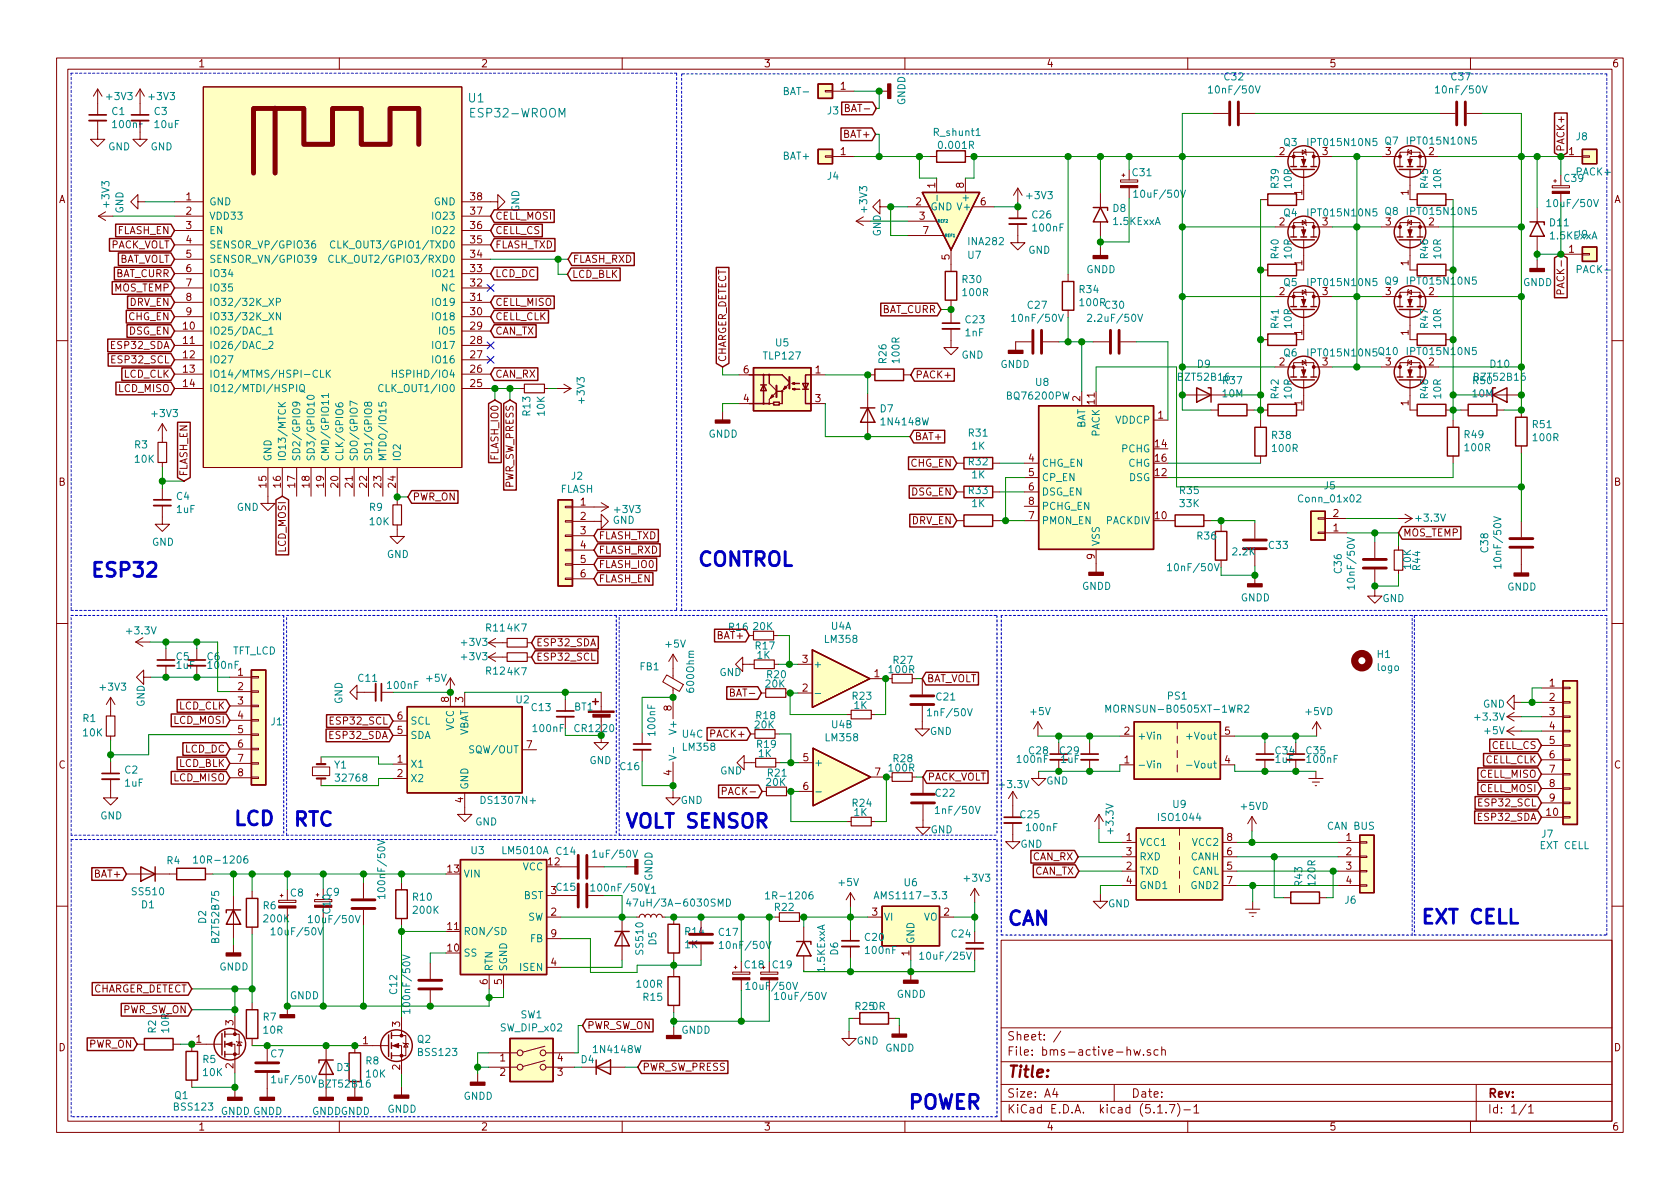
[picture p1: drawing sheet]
<svg xmlns="http://www.w3.org/2000/svg" width="297mm" height="210mm" viewBox="0 0 297 210" stroke-linecap="round" stroke-linejoin="round" font-family="sans-serif">
<defs><g id="words">
<g font-size="3.5" fill="#0000c2">
<text x="123.2" y="100.1">CONTROL</text>
<text x="15.9" y="102.1">ESP32</text>
<text x="41.1" y="146">LCD</text>
<text x="51.7" y="146.1">RTC</text>
<text x="110.4" y="146.5">VOLT SENSOR</text>
<text x="177.9" y="163.6">CAN</text>
<text x="251.1" y="163.4">EXT CELL</text>
<text x="160.4" y="196.2">POWER</text>
</g>
<text font-size="2.8" fill="#840000" x="178" y="190.5">Title:</text>
<g font-size="2.1" fill="#008484">
<text x="82.9" y="18.1">U1</text>
<text x="83.6" y="20.8">ESP32-WROOM</text>
</g>
<g font-size="2.1" fill="#840000">
<text x="178" y="184">Sheet: /</text>
<text x="178" y="186.7">File: bms-active-hw.sch</text>
<text x="178" y="196.9">KiCad E.D.A. kicad (5.1.7)-1</text>
<text x="178" y="194.1">Size: A4</text>
<text x="200" y="194.1">Date:</text>
<text x="263" y="194.1">Rev:</text>
<text x="263" y="196.9">Id: 1/1</text>
</g>
<g font-size="1.8" fill="#840000">
<text x="35" y="11.9">1</text>
<text x="85" y="11.9">2</text>
<text x="135" y="11.9">3</text>
<text x="185" y="11.9">4</text>
<text x="235" y="11.9">5</text>
<text x="285" y="11.9">6</text>
<text x="148.6" y="15.9">1</text>
<text x="149.9" y="19.8">BAT-</text>
<text x="148.6" y="27.4">1</text>
<text x="149.4" y="24.4">BAT+</text>
<text x="226.2" y="27.4">2</text>
<text x="233.8" y="27.4">3</text>
<text x="245" y="27.4">3</text>
<text x="252.6" y="27.4">2</text>
<text x="276.6" y="26.9" transform="rotate(-90 276.6 26.9)">PACK+</text>
<text x="277.4" y="27.4">1</text>
<text x="10.4" y="35.9">A</text>
<text x="32.9" y="35.4">1</text>
<text x="83.2" y="35.4">38</text>
<text x="165.4" y="33.2" transform="rotate(-90 165.4 33.2)">1</text>
<text x="170.4" y="33.2" transform="rotate(-90 170.4 33.2)">8</text>
<text x="230.3" y="34.5" transform="rotate(-90 230.3 34.5)">1</text>
<text x="249" y="34.5" transform="rotate(-90 249 34.5)">1</text>
<text x="285.4" y="35.9">A</text>
<text x="20.7" y="41.4">FLASH_EN</text>
<text x="32.9" y="38">2</text>
<text x="32.9" y="40.5">3</text>
<text x="83.2" y="40.5">36</text>
<text x="83.2" y="38">37</text>
<text x="87.5" y="38.9">CELL_MOSI</text>
<text x="87.5" y="41.4">CELL_CS</text>
<text x="162" y="36.3">2</text>
<text x="162.6" y="38.9">3</text>
<text x="163.2" y="41.4">7</text>
<text x="173.4" y="36.3">6</text>
<text x="226.2" y="39.9">2</text>
<text x="233.8" y="39.9">3</text>
<text x="245" y="39.9">3</text>
<text x="252.6" y="39.9">2</text>
<text x="19.4" y="43.9">PACK_VOLT</text>
<text x="20.7" y="46.5">BAT_VOLT</text>
<text x="32.9" y="43">4</text>
<text x="32.9" y="45.6">5</text>
<text x="83.2" y="45.6">34</text>
<text x="83.2" y="43">35</text>
<text x="87.5" y="43.9">FLASH_TXD</text>
<text x="101.2" y="46.5">FLASH_RXD</text>
<text x="167.9" y="45.9" transform="rotate(-90 167.9 45.9)">5</text>
<text x="230.3" y="47" transform="rotate(-90 230.3 47)">1</text>
<text x="249" y="47" transform="rotate(-90 249 47)">1</text>
<text x="277.4" y="44.7">1</text>
<text x="20.1" y="51.6">MOS_TEMP</text>
<text x="20.3" y="49">BAT_CURR</text>
<text x="32.9" y="48.1">6</text>
<text x="32.9" y="50.7">7</text>
<text x="32.9" y="53.2">8</text>
<text x="83.2" y="53.2">31</text>
<text x="83.2" y="50.7">32</text>
<text x="83.2" y="48.1">33</text>
<text x="87.5" y="49">LCD_DC</text>
<text x="101.1" y="49.1">LCD_BLK</text>
<text x="226.2" y="52.2">2</text>
<text x="233.8" y="52.2">3</text>
<text x="245" y="52.2">3</text>
<text x="252.6" y="52.2">2</text>
<text x="276.6" y="51.3" transform="rotate(-90 276.6 51.3)">PACK-</text>
<text x="22.7" y="56.6">CHG_EN</text>
<text x="22.8" y="59.2">DSG_EN</text>
<text x="22.9" y="54.1">DRV_EN</text>
<text x="32.4" y="58.3">10</text>
<text x="32.9" y="55.7">9</text>
<text x="83.2" y="58.3">29</text>
<text x="83.2" y="55.7">30</text>
<text x="87.5" y="59.2">CAN_TX</text>
<text x="87.5" y="54.1">CELL_MISO</text>
<text x="87.5" y="56.6">CELL_CLK</text>
<text x="155.9" y="55.4">BAT_CURR</text>
<text x="230.3" y="59.3" transform="rotate(-90 230.3 59.3)">1</text>
<text x="249" y="59.3" transform="rotate(-90 249 59.3)">1</text>
<text x="19.8" y="61.7">ESP32_SDA</text>
<text x="20" y="64.3">ESP32_SCL</text>
<text x="32.4" y="60.8">11</text>
<text x="32.4" y="63.4">12</text>
<text x="32.4" y="65.9">13</text>
<text x="83.2" y="65.9">26</text>
<text x="83.2" y="63.4">27</text>
<text x="83.2" y="60.8">28</text>
<text x="128.4" y="64.1" transform="rotate(-90 128.4 64.1)">CHARGER_DETECT</text>
<text x="226.2" y="64.6">2</text>
<text x="233.8" y="64.6">3</text>
<text x="245" y="64.6">3</text>
<text x="252.6" y="64.6">2</text>
<text x="20.9" y="69.3">LCD_MISO</text>
<text x="21.8" y="66.8">LCD_CLK</text>
<text x="32.4" y="68.4">14</text>
<text x="83.2" y="68.4">25</text>
<text x="87.5" y="66.8">CAN_RX</text>
<text x="131.5" y="71.1">4</text>
<text x="131.5" y="66">6</text>
<text x="144.2" y="66">1</text>
<text x="144.2" y="71.1">3</text>
<text x="161.8" y="66.9">PACK+</text>
<text x="191" y="71" transform="rotate(-90 191 71)">2</text>
<text x="193.5" y="71.4" transform="rotate(-90 193.5 71.4)">11</text>
<text x="230.3" y="71.7" transform="rotate(-90 230.3 71.7)">1</text>
<text x="249" y="71.7" transform="rotate(-90 249 71.7)">1</text>
<text x="161.7" y="77.8">BAT+</text>
<text x="204.7" y="74">1</text>
<text x="88.1" y="81.2" transform="rotate(-90 88.1 81.2)">FLASH_IO0</text>
<text x="161" y="82.5">CHG_EN</text>
<text x="181.9" y="81.7">4</text>
<text x="204.3" y="79.1">14</text>
<text x="204.3" y="81.7">16</text>
<text x="10.4" y="85.9">B</text>
<text x="33.1" y="84.3" transform="rotate(-90 33.1 84.3)">FLASH_EN</text>
<text x="47.1" y="86.2" transform="rotate(-90 47.1 86.2)">15</text>
<text x="49.7" y="86.2" transform="rotate(-90 49.7 86.2)">16</text>
<text x="52.2" y="86.2" transform="rotate(-90 52.2 86.2)">17</text>
<text x="54.7" y="86.2" transform="rotate(-90 54.7 86.2)">18</text>
<text x="57.3" y="86.2" transform="rotate(-90 57.3 86.2)">19</text>
<text x="59.8" y="86.2" transform="rotate(-90 59.8 86.2)">20</text>
<text x="62.4" y="86.2" transform="rotate(-90 62.4 86.2)">21</text>
<text x="64.9" y="86.2" transform="rotate(-90 64.9 86.2)">22</text>
<text x="67.4" y="86.2" transform="rotate(-90 67.4 86.2)">23</text>
<text x="70" y="86.2" transform="rotate(-90 70 86.2)">24</text>
<text x="72.9" y="88.5">PWR_ON</text>
<text x="90.8" y="86.5" transform="rotate(-90 90.8 86.5)">PWR_SW_PRESS</text>
<text x="102.6" y="89.4">1</text>
<text x="161.1" y="87.6">DSG_EN</text>
<text x="181.9" y="84.2">5</text>
<text x="181.9" y="86.7">6</text>
<text x="181.9" y="89.3">8</text>
<text x="204.3" y="84.2">12</text>
<text x="285.4" y="85.9">B</text>
<text x="102.6" y="91.9">2</text>
<text x="102.6" y="94.5">3</text>
<text x="105.8" y="95.4">FLASH_TXD</text>
<text x="161.2" y="92.7">DRV_EN</text>
<text x="181.9" y="91.8">7</text>
<text x="204.3" y="91.8">10</text>
<text x="235.7" y="94">1</text>
<text x="235.7" y="91.4">2</text>
<text x="248.1" y="94.9">MOS_TEMP</text>
<text x="50.5" y="97.7" transform="rotate(-90 50.5 97.7)">LCD_MOSI</text>
<text x="102.6" y="97">4</text>
<text x="102.6" y="99.6">5</text>
<text x="105.8" y="100.5">FLASH_IO0</text>
<text x="105.8" y="97.9">FLASH_RXD</text>
<text x="193.5" y="98.9" transform="rotate(-90 193.5 98.9)">9</text>
<text x="102.6" y="102.1">6</text>
<text x="105.8" y="103">FLASH_EN</text>
<text x="127" y="113">BAT+</text>
<text x="128.9" y="111.6">R16</text>
<text x="42.1" y="119.5">1</text>
<text x="94.8" y="116.8">ESP32_SCL</text>
<text x="94.8" y="114.3">ESP32_SDA</text>
<text x="141.9" y="117.2">3</text>
<text x="154.6" y="119.8">1</text>
<text x="31.6" y="125.5">LCD_CLK</text>
<text x="42.1" y="122">2</text>
<text x="42.1" y="124.6">3</text>
<text x="79.4" y="124.2" transform="rotate(-90 79.4 124.2)">8</text>
<text x="81.9" y="124.2" transform="rotate(-90 81.9 124.2)">3</text>
<text x="118.7" y="125.7" transform="rotate(-90 118.7 125.7)">8</text>
<text x="129.6" y="123.2">BAT-</text>
<text x="141.9" y="122.3">2</text>
<text x="163.9" y="120.6">BAT_VOLT</text>
<text x="274" y="121.4">1</text>
<text x="274" y="123.9">2</text>
<text x="30.7" y="128">LCD_MOSI</text>
<text x="42.1" y="127.1">4</text>
<text x="42.1" y="129.7">5</text>
<text x="58.4" y="130.7">ESP32_SDA</text>
<text x="58.6" y="128.1">ESP32_SCL</text>
<text x="70.3" y="129.8">5</text>
<text x="70.3" y="127.2">6</text>
<text x="125.9" y="130.4">PACK+</text>
<text x="198.8" y="129.9">2</text>
<text x="216.6" y="129.9">5</text>
<text x="274" y="126.5">3</text>
<text x="274" y="129">4</text>
<text x="274" y="131.6">5</text>
<text x="10.4" y="135.9">C</text>
<text x="31.6" y="135.6">LCD_BLK</text>
<text x="32.7" y="133.1">LCD_DC</text>
<text x="42.1" y="132.2">6</text>
<text x="42.1" y="134.7">7</text>
<text x="42.1" y="137.3">8</text>
<text x="70.3" y="134.9">1</text>
<text x="70.3" y="137.4">2</text>
<text x="93.1" y="132.3">7</text>
<text x="118.7" y="137.1" transform="rotate(-90 118.7 137.1)">4</text>
<text x="142" y="134.6">5</text>
<text x="154.7" y="137.2">7</text>
<text x="198.8" y="135">1</text>
<text x="216.6" y="135">4</text>
<text x="261.6" y="137.5">CELL_MISO</text>
<text x="262.5" y="135">CELL_CLK</text>
<text x="263.7" y="132.5">CELL_CS</text>
<text x="274" y="134.1">6</text>
<text x="274" y="136.6">7</text>
<text x="285.4" y="135.9">C</text>
<text x="30.7" y="138.2">LCD_MISO</text>
<text x="81.9" y="142" transform="rotate(-90 81.9 142)">4</text>
<text x="128.4" y="140.6">PACK-</text>
<text x="142" y="139.7">6</text>
<text x="164" y="138">PACK_VOLT</text>
<text x="261.6" y="140.1">CELL_MOSI</text>
<text x="261.7" y="142.6">ESP32_SCL</text>
<text x="274" y="139.2">8</text>
<text x="274" y="141.7">9</text>
<text x="199.2" y="148.7">1</text>
<text x="216.9" y="148.7">8</text>
<text x="238" y="148.7">1</text>
<text x="261.5" y="145.2">ESP32_SDA</text>
<text x="273.5" y="144.3">10</text>
<text x="16.9" y="155.2">BAT+</text>
<text x="79.2" y="154.3">13</text>
<text x="97" y="153">12</text>
<text x="182.6" y="152.1">CAN_RX</text>
<text x="182.9" y="154.7">CAN_TX</text>
<text x="199.2" y="153.8">2</text>
<text x="199.2" y="151.3">3</text>
<text x="216.9" y="153.8">5</text>
<text x="216.9" y="151.3">6</text>
<text x="238" y="151.3">2</text>
<text x="238" y="153.8">3</text>
<text x="97.4" y="161.9">2</text>
<text x="97.4" y="158.1">3</text>
<text x="154.2" y="161.9">3</text>
<text x="166.9" y="161.9">2</text>
<text x="199.2" y="156.3">4</text>
<text x="216.9" y="156.3">7</text>
<text x="238" y="156.3">4</text>
<text x="79.2" y="164.5">11</text>
<text x="97.4" y="165.7">9</text>
<text x="79.2" y="168.3">10</text>
<text x="97.4" y="170.8">4</text>
<text x="131.7" y="171.2">C18</text>
<text x="160.8" y="169" transform="rotate(-90 160.8 169)">1</text>
<text x="16.1" y="175.5">CHARGER_DETECT</text>
<text x="21.5" y="179.2">PWR_SW_ON</text>
<text x="86.2" y="174.1" transform="rotate(-90 86.2 174.1)">6</text>
<text x="88.8" y="174.1" transform="rotate(-90 88.8 174.1)">5</text>
<text x="132.5" y="175.1">10uF/50V</text>
<text x="10.4" y="185.9">D</text>
<text x="15.7" y="185.3">PWR_ON</text>
<text x="29.9" y="182.6" transform="rotate(-90 29.9 182.6)">10R</text>
<text x="34.7" y="184.4">1</text>
<text x="41.3" y="181.3" transform="rotate(-90 41.3 181.3)">3</text>
<text x="64.2" y="184.7">1</text>
<text x="70.7" y="181.6" transform="rotate(-90 70.7 181.6)">3</text>
<text x="103.8" y="182">PWR_SW_ON</text>
<text x="285.4" y="185.9">D</text>
<text x="41.3" y="188.9" transform="rotate(-90 41.3 188.9)">2</text>
<text x="70.7" y="189.2" transform="rotate(-90 70.7 189.2)">2</text>
<text x="88.4" y="187.7">1</text>
<text x="88.4" y="190.2">2</text>
<text x="98.6" y="190.2">3</text>
<text x="98.6" y="187.7">4</text>
<text x="113.6" y="189.4">PWR_SW_PRESS</text>
<text x="35" y="199.9">1</text>
<text x="85" y="199.9">2</text>
<text x="135" y="199.9">3</text>
<text x="185" y="199.9">4</text>
<text x="235" y="199.9">5</text>
<text x="285" y="199.9">6</text>
</g>
<g font-size="1.8" fill="#008484">
<text x="19" y="17.7">+3V3</text>
<text x="26.5" y="17.7">+3V3</text>
<text x="138.7" y="16.8">BAT-</text>
<text x="214.3" y="16.5">10nF/50V</text>
<text x="216.5" y="14.2">C32</text>
<text x="254.4" y="16.5">10nF/50V</text>
<text x="256.7" y="14.2">C37</text>
<text x="19.8" y="20.3">C1</text>
<text x="20.1" y="22.7">100nF</text>
<text x="27.3" y="20.3">C3</text>
<text x="27.4" y="22.7">10uF</text>
<text x="146.3" y="20.2">J3</text>
<text x="160.1" y="18.6" transform="rotate(-90 160.1 18.6)">GNDD</text>
<text x="19.1" y="26.6">GND</text>
<text x="26.6" y="26.6">GND</text>
<text x="138.5" y="28.2">BAT+</text>
<text x="165.2" y="24">R_shunt1</text>
<text x="166.2" y="26.3">0.001R</text>
<text x="227" y="25.8">Q3</text>
<text x="231.7" y="25.8">IPT015N10N5</text>
<text x="244.9" y="25.6">Q7</text>
<text x="249.3" y="25.6">IPT015N10N5</text>
<text x="278.7" y="24.8">J8</text>
<text x="146.3" y="31.8">J4</text>
<text x="171.3" y="35.2" transform="rotate(-90 171.3 35.2)">+</text>
<text x="181.7" y="35.2">+3V3</text>
<text x="200.3" y="31.2">C31</text>
<text x="201.1" y="35">10uF/50V</text>
<text x="226.1" y="33.2" transform="rotate(-90 226.1 33.2)">R39</text>
<text x="228.4" y="33.2" transform="rotate(-90 228.4 33.2)">10R</text>
<text x="252.5" y="33.2" transform="rotate(-90 252.5 33.2)">R45</text>
<text x="254.8" y="33.2" transform="rotate(-90 254.8 33.2)">10R</text>
<text x="276.6" y="32.2">C39</text>
<text x="278.8" y="31">PACK+</text>
<text x="19.4" y="36.5" transform="rotate(-90 19.4 36.5)">+3V3</text>
<text x="21.8" y="37.8" transform="rotate(-90 21.8 37.8)">GND</text>
<text x="37" y="36.3">GND</text>
<text x="37" y="38.9">VDD33</text>
<text x="37" y="41.4">EN</text>
<text x="76.7" y="36.3">GND</text>
<text x="76.8" y="41.4">IO22</text>
<text x="76.8" y="38.9">IO23</text>
<text x="91.8" y="37.5" transform="rotate(-90 91.8 37.5)">GND</text>
<text x="153.3" y="37.4" transform="rotate(-90 153.3 37.4)">+3V3</text>
<text x="155.8" y="41.8" transform="rotate(-90 155.8 41.8)">GND</text>
<text x="164.5" y="37.2">GND V+</text>
<text x="182.6" y="38.6">C26</text>
<text x="182.8" y="40.9">100nF</text>
<text x="196.8" y="37.5">D8</text>
<text x="196.9" y="39.8">1.5KExxA</text>
<text x="227" y="38.3">Q4</text>
<text x="231.7" y="38.3">IPT015N10N5</text>
<text x="244.9" y="38">Q8</text>
<text x="249.3" y="38">IPT015N10N5</text>
<text x="274.1" y="40">D11</text>
<text x="274.1" y="36.6">10uF/50V</text>
<text x="37" y="43.9">SENSOR_VP/GPIO36</text>
<text x="37" y="46.5">SENSOR_VN/GPIO39</text>
<text x="60.2" y="46.5">CLK_OUT2/GPIO3/RXD0</text>
<text x="60.4" y="43.9">CLK_OUT3/GPIO1/TXD0</text>
<text x="171.2" y="45.8">U7</text>
<text x="171.3" y="43.4">INA282</text>
<text x="181.8" y="44.9">GND</text>
<text x="226.1" y="45.7" transform="rotate(-90 226.1 45.7)">R40</text>
<text x="228.4" y="45.7" transform="rotate(-90 228.4 45.7)">10R</text>
<text x="252.5" y="45.7" transform="rotate(-90 252.5 45.7)">R46</text>
<text x="254.8" y="45.7" transform="rotate(-90 254.8 45.7)">10R</text>
<text x="274.1" y="42.3">1.5KExxA</text>
<text x="278.7" y="42.1">J9</text>
<text x="37" y="49">IO34</text>
<text x="37" y="51.6">IO35</text>
<text x="76.8" y="49">IO21</text>
<text x="78.1" y="51.6">NC</text>
<text x="170.2" y="50.1">R30</text>
<text x="170.3" y="52.4">100R</text>
<text x="190.9" y="51.8">R34</text>
<text x="192.1" y="48.3">GNDD</text>
<text x="227" y="50.6">Q5</text>
<text x="231.7" y="50.6">IPT015N10N5</text>
<text x="244.9" y="50.3">Q9</text>
<text x="249.3" y="50.3">IPT015N10N5</text>
<text x="269.3" y="50.6">GNDD</text>
<text x="279" y="48.3">PACK-</text>
<text x="37" y="59.2">IO25/DAC_1</text>
<text x="37" y="54.1">IO32/32K_XP</text>
<text x="37" y="56.6">IO33/32K_XN</text>
<text x="76.8" y="56.6">IO18</text>
<text x="76.8" y="54.1">IO19</text>
<text x="77.8" y="59.2">IO5</text>
<text x="170.7" y="59.5">1nF</text>
<text x="170.8" y="57.2">C23</text>
<text x="179.5" y="56.9">10nF/50V</text>
<text x="181.8" y="54.6">C27</text>
<text x="191" y="54.1">100R</text>
<text x="193" y="56.9">2.2uF/50V</text>
<text x="195.5" y="54.6">C30</text>
<text x="226.1" y="58" transform="rotate(-90 226.1 58)">R41</text>
<text x="228.4" y="58" transform="rotate(-90 228.4 58)">10R</text>
<text x="252.5" y="58" transform="rotate(-90 252.5 58)">R47</text>
<text x="254.8" y="58" transform="rotate(-90 254.8 58)">10R</text>
<text x="37" y="61.7">IO26/DAC_2</text>
<text x="37" y="64.3">IO27</text>
<text x="76.8" y="64.3">IO16</text>
<text x="76.8" y="61.7">IO17</text>
<text x="135.1" y="63.6">TLP127</text>
<text x="137.2" y="61.3">U5</text>
<text x="156.7" y="64.2" transform="rotate(-90 156.7 64.2)">R26</text>
<text x="159.1" y="64.1" transform="rotate(-90 159.1 64.1)">100R</text>
<text x="170" y="63.4">GND</text>
<text x="176.9" y="65.1">GNDD</text>
<text x="211.7" y="65">D9</text>
<text x="227" y="63">Q6</text>
<text x="231.7" y="63">IPT015N10N5 Q10</text>
<text x="249.3" y="62.8">IPT015N10N5</text>
<text x="263.6" y="65">D10</text>
<text x="37" y="66.8">IO14/MTMS/HSPI-CLK</text>
<text x="37" y="69.3">IO12/MTDI/HSPIQ</text>
<text x="68" y="69.3">CLK_OUT1/IO0</text>
<text x="70.6" y="66.8">HSPIHD/IO4</text>
<text x="103.4" y="71.2" transform="rotate(-90 103.4 71.2)">+3V3</text>
<text x="178.3" y="70.7">BQ76200PW</text>
<text x="183.2" y="68.2">U8</text>
<text x="208.5" y="67.3">BZT52B16</text>
<text x="216.2" y="70.3">10M</text>
<text x="216.3" y="67.9">R37</text>
<text x="226.1" y="70.4" transform="rotate(-90 226.1 70.4)">R42</text>
<text x="228.4" y="70.4" transform="rotate(-90 228.4 70.4)">10R</text>
<text x="252.5" y="70.4" transform="rotate(-90 252.5 70.4)">R48</text>
<text x="254.8" y="70.4" transform="rotate(-90 254.8 70.4)">10R</text>
<text x="260.4" y="70.3">10M</text>
<text x="260.5" y="67.9">R50</text>
<text x="260.9" y="67.3">BZT52B16</text>
<text x="27" y="73.8">+3V3</text>
<text x="93.8" y="73.5" transform="rotate(-90 93.8 73.5)">R13</text>
<text x="96.3" y="73.5" transform="rotate(-90 96.3 73.5)">10K</text>
<text x="125.3" y="77.4">GNDD</text>
<text x="155.7" y="72.9">D7</text>
<text x="156" y="75.2">1N4148W</text>
<text x="171.3" y="77.2">R31</text>
<text x="191.9" y="75.9" transform="rotate(-90 191.9 75.9)">BAT</text>
<text x="194.4" y="77.3" transform="rotate(-90 194.4 77.3)">PACK</text>
<text x="197.3" y="74.9">VDDCP</text>
<text x="224.9" y="77.6">R38</text>
<text x="259" y="77.5">R49</text>
<text x="271" y="75.7">R51</text>
<text x="23.8" y="79.3">R3</text>
<text x="23.9" y="81.8">10K</text>
<text x="48" y="81.7" transform="rotate(-90 48 81.7)">GND</text>
<text x="50.5" y="81.7" transform="rotate(-90 50.5 81.7)">IO13/MTCK</text>
<text x="53.1" y="81.7" transform="rotate(-90 53.1 81.7)">SD2/GPIO9</text>
<text x="55.6" y="81.7" transform="rotate(-90 55.6 81.7)">SD3/GPIO10</text>
<text x="58.2" y="81.7" transform="rotate(-90 58.2 81.7)">CMD/GPIO11</text>
<text x="60.7" y="81.7" transform="rotate(-90 60.7 81.7)">CLK/GPIO6</text>
<text x="63.2" y="81.7" transform="rotate(-90 63.2 81.7)">SDO/GPIO7</text>
<text x="65.8" y="81.7" transform="rotate(-90 65.8 81.7)">SD1/GPIO8</text>
<text x="68.3" y="81.7" transform="rotate(-90 68.3 81.7)">MTDO/IO15</text>
<text x="70.9" y="81.7" transform="rotate(-90 70.9 81.7)">IO2</text>
<text x="171.3" y="82.3">R32</text>
<text x="171.9" y="79.5">1K</text>
<text x="184.1" y="82.5">CHG_EN</text>
<text x="198.3" y="80">PCHG</text>
<text x="199.5" y="82.5">CHG</text>
<text x="225.1" y="79.9">100R</text>
<text x="259.1" y="79.8">100R</text>
<text x="271.2" y="78">100R</text>
<text x="31.2" y="88.4">C4</text>
<text x="99.1" y="87.1">FLASH</text>
<text x="101.1" y="84.8">J2</text>
<text x="171.3" y="87.4">R33</text>
<text x="171.9" y="89.7">1K</text>
<text x="171.9" y="84.6">1K</text>
<text x="184.1" y="85.1">CP_EN</text>
<text x="184.1" y="87.6">DSG_EN</text>
<text x="199.6" y="85.1">DSG</text>
<text x="208.7" y="87.4">R35</text>
<text x="208.7" y="89.7">33K</text>
<text x="229.9" y="88.8">Conn_01x02</text>
<text x="234.2" y="86.5">J5</text>
<text x="31.3" y="90.7">1uF</text>
<text x="41.9" y="90.3">GND</text>
<text x="65.4" y="90.3">R9</text>
<text x="65.4" y="92.9">10K</text>
<text x="108.3" y="92.6">GND</text>
<text x="108.8" y="90.7">+3V3</text>
<text x="184.1" y="92.7">PMON_EN</text>
<text x="184.1" y="90.2">PCHG_EN</text>
<text x="195.5" y="92.7">PACKDIV</text>
<text x="211.7" y="95.4">R36</text>
<text x="250.5" y="92.2">+3.3V</text>
<text x="26.9" y="96.5">GND</text>
<text x="68.4" y="98.7">GND</text>
<text x="194.4" y="96.6" transform="rotate(-90 194.4 96.6)">VSS</text>
<text x="207.1" y="101">10nF/50V</text>
<text x="218" y="98.2">2.2K</text>
<text x="224.4" y="97.1">C33</text>
<text x="237.2" y="101.3" transform="rotate(-90 237.2 101.3)">C36</text>
<text x="249.5" y="100.6" transform="rotate(-90 249.5 100.6)">10K</text>
<text x="251.1" y="100.8" transform="rotate(-90 251.1 100.8)">R44</text>
<text x="263.1" y="97.6" transform="rotate(-90 263.1 97.6)">C38</text>
<text x="265.5" y="99.9" transform="rotate(-90 265.5 99.9)">10nF/50V</text>
<text x="191.3" y="104.3">GNDD</text>
<text x="219.4" y="106.3">GNDD</text>
<text x="239.5" y="103.6" transform="rotate(-90 239.5 103.6)">10nF/50V</text>
<text x="244.4" y="106.5">GND</text>
<text x="266.5" y="104.4">GNDD</text>
<text x="22.6" y="112.2">+3.3V</text>
<text x="86" y="111.7">R11</text>
<text x="89.8" y="111.7">4K7</text>
<text x="133.2" y="111.4">20K</text>
<text x="146" y="113.7">LM358</text>
<text x="147" y="111.4">U4A</text>
<text x="31.2" y="116.8">C5</text>
<text x="31.2" y="118.3">1uF</text>
<text x="36.7" y="116.8">C6</text>
<text x="36.9" y="118.3">100nF</text>
<text x="41.1" y="115.7">TFT_LCD</text>
<text x="81.7" y="114.2">+3V3</text>
<text x="81.7" y="116.8">+3V3</text>
<text x="86" y="119.3">R12</text>
<text x="89.8" y="119.4">4K7</text>
<text x="113.2" y="118.5">FB1</text>
<text x="117.8" y="114.5">+5V</text>
<text x="127.2" y="119.6">GND</text>
<text x="133.6" y="114.9">R17</text>
<text x="133.9" y="116.5">1K</text>
<text x="135.7" y="119.9">R20</text>
<text x="143.8" y="118.1">+</text>
<text x="157.3" y="119">100R</text>
<text x="158" y="117.4">R27</text>
<text x="243.6" y="116.4">H1</text>
<text x="243.6" y="118.7">logo</text>
<text x="17.9" y="122.1">+3V3</text>
<text x="25.6" y="125" transform="rotate(-90 25.6 125)">GND</text>
<text x="60.6" y="124.5" transform="rotate(-90 60.6 124.5)">GND</text>
<text x="63.4" y="120.6">C11</text>
<text x="68.7" y="121.8">100nF</text>
<text x="75.5" y="120.6">+5V</text>
<text x="91.3" y="124.4">U2</text>
<text x="94.1" y="125.7">C13</text>
<text x="101.5" y="125.6">BT1</text>
<text x="122.7" y="122.2" transform="rotate(-90 122.7 122.2)">600Ohm</text>
<text x="135.4" y="121.6">20K</text>
<text x="150.8" y="123.7">R23</text>
<text x="151" y="125.4">1K</text>
<text x="165.6" y="123.9">C21</text>
<text x="206.5" y="123.7">PS1</text>
<text x="262.2" y="125.1">GND</text>
<text x="14.7" y="127.7">R1</text>
<text x="14.8" y="130.2">10K</text>
<text x="48" y="128.3">J1</text>
<text x="72.5" y="130.7">SDA</text>
<text x="72.5" y="128.1">SCL</text>
<text x="80.3" y="129.2" transform="rotate(-90 80.3 129.2)">VCC</text>
<text x="82.8" y="130.3" transform="rotate(-90 82.8 130.3)">VBAT</text>
<text x="101.9" y="129.5">CR1220</text>
<text x="115.9" y="129.9" transform="rotate(-90 115.9 129.9)">100nF</text>
<text x="119.6" y="129.5" transform="rotate(-90 119.6 129.5)">V+</text>
<text x="120.7" y="130.4">U4C</text>
<text x="133.5" y="128.8">20K</text>
<text x="133.8" y="127.2">R18</text>
<text x="146.1" y="131.1">LM358</text>
<text x="147.1" y="128.8">U4B</text>
<text x="164.4" y="130">GND</text>
<text x="164.5" y="126.7">1nF/50V</text>
<text x="182.3" y="126.5">+5V</text>
<text x="196.8" y="126">MORNSUN-B0505XT-1WR2</text>
<text x="201" y="130.8">+Vin</text>
<text x="210.3" y="130.8">+Vout</text>
<text x="230.9" y="126.5">+5VD</text>
<text x="260.9" y="127.4">+3.3V</text>
<text x="262.6" y="129.8">+5V</text>
<text x="22.1" y="136.8">C2</text>
<text x="59.2" y="135.9">Y1</text>
<text x="72.5" y="135.8">X1</text>
<text x="83.4" y="133.2">SQW/OUT</text>
<text x="104.2" y="135.1">GND</text>
<text x="109.7" y="136.2">C16</text>
<text x="120.9" y="132.8">LM358</text>
<text x="127.3" y="137">GND</text>
<text x="133.9" y="132.3">R19</text>
<text x="134.1" y="133.9">1K</text>
<text x="135.8" y="137.3">R21</text>
<text x="143.9" y="135.5">+</text>
<text x="157.3" y="136.4">100R</text>
<text x="158" y="134.8">R28</text>
<text x="180" y="134.9">100nF</text>
<text x="182" y="133.4">C28</text>
<text x="187.5" y="133.4">C29</text>
<text x="187.6" y="134.9">1uF</text>
<text x="201" y="135.9">-Vin</text>
<text x="210.7" y="135.9">-Vout</text>
<text x="225.5" y="134.9">1uF</text>
<text x="225.6" y="133.4">C34</text>
<text x="231" y="133.4">C35</text>
<text x="231.2" y="134.9">100nF</text>
<text x="22.1" y="139.1">1uF</text>
<text x="59.6" y="138.2">32768</text>
<text x="72.5" y="138.3">X2</text>
<text x="82.8" y="139.7" transform="rotate(-90 82.8 139.7)">GND</text>
<text x="85.5" y="142.2">DS1307N+</text>
<text x="120.3" y="142.2">GND</text>
<text x="135.5" y="139">20K</text>
<text x="150.8" y="142.7">R24</text>
<text x="165.5" y="140.9">C22</text>
<text x="165.9" y="143.9">1nF/50V</text>
<text x="176.9" y="139.4">+3.3V</text>
<text x="185" y="138.7">GND</text>
<text x="207.4" y="142.9">U9</text>
<text x="219.5" y="143.2">+5VD</text>
<text x="17.7" y="144.9">GND</text>
<text x="84" y="146">GND</text>
<text x="151" y="144.3">1K</text>
<text x="164.5" y="147.4">GND</text>
<text x="180.4" y="149.9">GND</text>
<text x="180.5" y="144.7">C25</text>
<text x="181.6" y="147">100nF</text>
<text x="196.9" y="147.2" transform="rotate(-90 196.9 147.2)">+3.3V</text>
<text x="201.4" y="149.6">VCC1</text>
<text x="205.1" y="145.2">ISO1044</text>
<text x="210.9" y="149.6">VCC2</text>
<text x="234.8" y="146.7">CAN BUS</text>
<text x="272.6" y="148.1">J7</text>
<text x="29.5" y="152.8">R4</text>
<text x="35.2" y="152.7">10R-1206</text>
<text x="81.9" y="155.2">VIN</text>
<text x="83.3" y="151">U3</text>
<text x="89" y="151">LM5010A</text>
<text x="92.4" y="153.9">VCC</text>
<text x="98.4" y="151.2">C14</text>
<text x="105.3" y="151.7">1uF/50V</text>
<text x="115.4" y="155.8" transform="rotate(-90 115.4 155.8)">GNDD</text>
<text x="170.6" y="155.9">+3V3</text>
<text x="201.4" y="154.7">TXD</text>
<text x="201.4" y="152.1">RXD</text>
<text x="210.5" y="152.1">CANH</text>
<text x="210.7" y="154.7">CANL</text>
<text x="272.3" y="150.2">EXT CELL</text>
<text x="23.5" y="158.3">SS510</text>
<text x="25" y="160.6">D1</text>
<text x="46.6" y="160.8">R6</text>
<text x="51.4" y="158.5">C8</text>
<text x="57.7" y="158.4">C9</text>
<text x="58.4" y="161.5" transform="rotate(-90 58.4 161.5)">C10</text>
<text x="68.1" y="158.2" transform="rotate(-90 68.1 158.2)">100nF/50V</text>
<text x="73.1" y="159.3">R10</text>
<text x="73.2" y="161.6">200K</text>
<text x="92.6" y="159">BST</text>
<text x="98.4" y="157.5">C15</text>
<text x="105.2" y="157.7">100nF/50VL1</text>
<text x="112.2" y="160.3">47uH/3A-6030SMD</text>
<text x="136.2" y="159">1R-1206</text>
<text x="137" y="161.1">R22</text>
<text x="148.4" y="156.7">+5V</text>
<text x="155.6" y="159">AMS1117-3.3</text>
<text x="159.9" y="156.7">U6</text>
<text x="195.9" y="160.4">GND</text>
<text x="201.4" y="157.2">GND1</text>
<text x="210.7" y="157.2">GND2</text>
<text x="230.3" y="156.7" transform="rotate(-90 230.3 156.7)">R43</text>
<text x="232.6" y="156.5" transform="rotate(-90 232.6 156.5)">120R</text>
<text x="237.8" y="159.8">J6</text>
<text x="36.4" y="163.3" transform="rotate(-90 36.4 163.3)">D2</text>
<text x="38.8" y="166.5" transform="rotate(-90 38.8 166.5)">BZT52B75</text>
<text x="46.8" y="163.1">200K</text>
<text x="48.6" y="165.4">10uF/50V</text>
<text x="55.2" y="163.2">10uF/50V</text>
<text x="81.9" y="165.3">RON/SD</text>
<text x="93.3" y="162.8">SW</text>
<text x="93.8" y="166.6">FB</text>
<text x="116.1" y="167.1" transform="rotate(-90 116.1 167.1)">D5</text>
<text x="121.1" y="167.7">1K</text>
<text x="121.2" y="165.4">R14</text>
<text x="127.2" y="165.5">C17</text>
<text x="127.8" y="167.8">10nF/50V</text>
<text x="153" y="166.4">C20</text>
<text x="156.2" y="162.8">VI</text>
<text x="161.7" y="167" transform="rotate(-90 161.7 167)">GND</text>
<text x="163.3" y="162.8">VO</text>
<text x="168.3" y="165.8">C24</text>
<text x="38.8" y="171.6">GNDD</text>
<text x="81.9" y="169.2">SS</text>
<text x="87.1" y="171.8" transform="rotate(-90 87.1 171.8)">RTN</text>
<text x="89.7" y="171.8" transform="rotate(-90 89.7 171.8)">SGND</text>
<text x="92" y="171.7">ISEN</text>
<text x="113.7" y="168.6" transform="rotate(-90 113.7 168.6)">SS510</text>
<text x="136.7" y="171.2">C19</text>
<text x="145.9" y="171.8" transform="rotate(-90 145.9 171.8)">1.5KExxA</text>
<text x="148.2" y="168.9" transform="rotate(-90 148.2 168.9)">D6</text>
<text x="153.2" y="168.7">100nF</text>
<text x="163.2" y="169.7">10uF/25V</text>
<text x="51.3" y="176.7">GNDD</text>
<text x="70.2" y="175.7" transform="rotate(-90 70.2 175.7)">C12</text>
<text x="72.5" y="178.5" transform="rotate(-90 72.5 178.5)">100nF/50V</text>
<text x="112.7" y="174.7">100R</text>
<text x="113.8" y="177">R15</text>
<text x="137.6" y="176.8">10uF/50V</text>
<text x="151.3" y="178.6">R250R</text>
<text x="158.5" y="176.4">GNDD</text>
<text x="27.6" y="182.7" transform="rotate(-90 27.6 182.7)">R2</text>
<text x="46.6" y="180.5">R7</text>
<text x="46.6" y="182.8">10R</text>
<text x="73.8" y="184.4">Q2</text>
<text x="88.6" y="182.4">SW_DIP_x02</text>
<text x="92.1" y="180.1">SW1</text>
<text x="120.5" y="182.8">GNDD</text>
<text x="151.5" y="184.7">GND</text>
<text x="156.5" y="186">GNDD</text>
<text x="35.9" y="188">R5</text>
<text x="36" y="190.3">10K</text>
<text x="47.9" y="187">C7</text>
<text x="48.6" y="191.6">1uF/50V</text>
<text x="59.6" y="189.4">D3</text>
<text x="64.7" y="188.2">R8</text>
<text x="64.8" y="190.5">10K</text>
<text x="74.1" y="186.7">BSS123</text>
<text x="102.8" y="188">D4</text>
<text x="105.2" y="186.2">1N4148W</text>
<text x="30.9" y="194.4">Q1</text>
<text x="30.9" y="196.4">BSS123</text>
<text x="39" y="197.1">GNDD GNDD</text>
<text x="55.2" y="197.1">GNDDGNDD</text>
<text x="56.6" y="192.3">BZT52B16</text>
<text x="68.5" y="196.8">GNDD</text>
<text x="82" y="194.5">GNDD</text>
</g>
<text font-size="1.8" fill="#008400" x="94.4" y="129.5">100nF</text>
<g font-size=".7" fill="#008484">
<text x="165.7" y="39.4">REF2</text>
<text x="167" y="41.9">REF1</text>
</g>
</g></defs>
<g fill="none" stroke="#840000" stroke-width=".18">
<path d="M10 10.3h277v189.9h-277zM12 12.2h273v186.1h-273zM17.3 15.7l-.8 1.3M17.3 15.7v4.6M17.3 15.7l.7 1.3M24.8 15.7l-.8 1.3M24.8 15.7v4.6M24.8 15.7l.7 1.3M35.9 15.4h45.8v67.3h-45.8zM60 10.3v1.9M110 10.3v1.9M145.9 16h1.3v.3h-1.3z"/>
<path d="M147.2 16.1h3.8M155.4 16.1h1.6M160 10.3v1.9M210 10.3v1.9M260 10.3v1.9M17.3 21.3v3.3h1.2l-1.2 1.3-1.3-1.3h1.3M17.4 38.2h2.5M17.4 38.2l1.3 .8M18.7 37.5l-1.3 .7M24.4 35.7v-1.3l-1.3 1.3 1.3 1.3v-1.3h1.3M24.8 21.3v3.3h1.2l-1.2 1.3-1.3-1.3h1.3M30.9 35.7h5"/>
<path d="M30.9 38.2h5M81.7 35.7h6.3v-1.3l1.3 1.3-1.3 1.3v-1.3M81.7 38.2h5M145.9 27.6h1.3v.2h-1.3zM147.2 27.7h3.8M151.4 39.1l1.3 .8M151.4 39.1h2.5M152.7 38.3l-1.3 .8M155.6 36.6v-1.3l-1.3 1.3 1.3 1.2v-1.2h1.2M160.5 39.1h5.1M160.5 36.6h3.8M164.3 27.7h1.3"/>
<path d="M165.6 31.5v2.5M170.7 27.7h1.3M170.7 31.5v2.5M172 36.6h3.8M180 39.6v3.3h1.2l-1.2 1.3-1.3-1.3h1.3M180 33.3v2.5M180 36.6v2M180 33.3l-.8 1.2M180 33.3l.7 1.2M194.6 34.2v2.5M194.6 39.2v2.6M198.1 31.8h3.1v.4h-3.1z"/>
<path d="M198.4 31h.5M198.6 30.7v.5M199.6 30v1.8M199.6 33.2v1.8M214.4 20.1h2.8M219.2 20.1h2.8M222.9 35.3h1.3M225.4 27.7h5.1v1.8M228.7 29.5v-2.6h3.6v2.6M230.3 39l.6 .4-.6 .3zM230.3 26.5l.6 .4-.6 .4zM230.5 30v5.3h-1.3"/>
<path d="M230.8 38.9l.1 .1v.7l.1 .2M230.8 26.4l.1 .1v.8l.1 .1M232.3 27.7h3.3M244.2 27.7h3.3M247.5 29.5v-2.6h3.6v2.6M248.9 39.4l.7-.4v.7zM248.9 26.9l.7-.4v.8zM249 38.9l-.1 .1v.7l-.1 .2M249 26.4l-.1 .1v.8l-.1 .1M249.3 30v5.3h1.3M254.4 27.7h-5.1v1.8M254.5 20.1h2.8"/>
<path d="M255.7 35.3h1.2M259.3 20.1h2.8M271.8 36.7v2.5M274.4 32.8h3.1v.4h-3.1zM274.7 32h.5M275 31.7v.6M276 27.7h3.8M276 31v1.8M276 34.2v1.9M279.8 27.6h1.3v.2h-1.3zM30.9 58.5h5M30.9 40.8h5"/>
<path d="M30.9 56h5M30.9 53.5h5M30.9 50.9h5M30.9 48.4h5M30.9 45.8h5M30.9 43.3h5M81.7 58.5h5M81.7 40.8h5M81.7 56h5M81.7 53.5h5M81.7 50.9h5M81.7 48.4h5"/>
<path d="M81.7 45.8h5M81.7 43.3h5M160.5 41.7h6.4M168.1 58.2v3.3h1.3l-1.3 1.2-1.2-1.2h1.2M168.1 44.2v3.8M168.1 53.1v1.3M168.1 55.1v2M188.8 48.5v1.3M188.8 54.9v1.2M194.6 43.7v1.5M222.9 47.7h1.3M225.4 52.4h5.1v1.8"/>
<path d="M225.4 40.1h5.1v1.8M228.7 54.2v-2.5h3.6v2.5M228.7 41.9v-2.5h3.6v2.5M230.3 51.3l.6 .4-.6 .4zM230.5 54.7v5.4h-1.3M230.5 42.4v5.3h-1.3M230.8 51.2l.1 .1v.8l.1 .1M232.3 52.4h3.3M232.3 40.1h3.3M244.2 52.4h3.3M244.2 40.1h3.3M247.5 54.2v-2.5h3.6v2.5"/>
<path d="M247.5 41.9v-2.5h3.6v2.5M248.9 51.7l.7-.4v.8zM249 51.2l-.1 .1v.8l-.1 .1M249.3 54.7v5.4h1.3M249.3 42.4v5.3h1.3M254.4 52.4h-5.1v1.8M254.4 40.1h-5.1v1.8M255.7 47.7h1.2M271.8 41.8v2.5M271.8 46v1.5M275.9 52l-.1-.7h-.4l-.1 .2v.5h1.2M276 45h3.8"/>
<path d="M279.8 44.8h1.3v.3h-1.3zM10 60.2h2M28.7 74.9v3.3M28.7 74.9l-.8 1.3M28.7 74.9l.8 1.3M30.9 61.1h5M30.9 63.6h5M30.9 66.2h5M30.9 68.7h5M81.7 61.1h5M81.7 63.6h5M81.7 66.2h5"/>
<path d="M81.7 68.7h5M91.9 68.7h.8M96.3 68.7h.7M98.4 68.7h2.6M99.7 67.9l1.3 .8M101 68.7l-1.3 .8M127.8 72.8v1.5M130.7 66.3h2.5M130.7 71.4h2.5M135 66.3v1.9M136 71.4h.8zM136 67.8l1.3 1.3"/>
<path d="M137.3 69.3l-1.3 1.3v.8M137.8 71.4h.5zM139.6 67.8l-1.3 1.3M143.4 66.3h2.5M143.4 71.4h2.5M153.4 69.6v7.6M153.4 66.3h1.3M159.8 66.3h1.2M182.4 60.4h-2.8v1.6M184.4 60.4h2.8M191.3 69.2v2.5M193.3 60.4h2.8"/>
<path d="M198.1 60.4h2.8M204 74.3h2.5M209 69.8h7.7M214.1 72.5h1.3M220.5 72.5h1.2M222.9 72.5h1.3M222.9 60.1h1.3M222.9 74.3v1.3M225.4 64.9h5.1v1.8M228.7 66.7v-2.6h3.6v2.6M230.3 63.7l.6 .4-.6 .4zM230.5 67.2v5.3h-1.3"/>
<path d="M230.8 63.6l.1 .1v.8l.1 .1M232.3 64.9h3.3M244.2 64.9h3.3M247.5 66.7v-2.6h3.6v2.6M248.9 64.1l.7-.4v.8zM249 63.6l-.1 .1v.8l-.1 .1M249.3 67.2v5.3h1.3M254.4 64.9h-5.1v1.8M255.7 72.5h1.2M255.7 60.1h1.2M256.9 74.3v1.3M258.3 72.5h1.3"/>
<path d="M263.9 69.8h5.1M264.7 72.5h1.2M269 72.5v1.3M269 78.9v1.2M285 60.2h2M28.7 89.4v3.3h1.3l-1.3 1.3-1.3-1.3h1.3M28.7 81.8v.7M28.7 86.4v2M47.4 82.7v6.3h1.2l-1.2 1.3-1.3-1.3h1.3M49.9 82.7v5.1M52.5 82.7v5.1M55 82.7v5.1"/>
<path d="M57.5 82.7v5.1M60.1 82.7v5.1M62.6 82.7v5.1M65.2 82.7v5.1M67.7 82.7v5.1M70.2 92.8v2.1h1.3l-1.3 1.2-1.2-1.2h1.2M70.2 82.7v5.1M70.2 88.5v.8M99.9 99.7h1.3v.2h-1.3zM99.9 97.1h1.3v.3h-1.3zM99.9 92.1h1.3v.2h-1.3zM99.9 89.5h1.3v.3h-1.3z"/>
<path d="M99.9 94.6h1.3v.3h-1.3zM101.2 92.2h5.1v-1.3l1.3 1.3-1.3 1.3v-1.3M101.2 89.7h6.4M101.2 94.7h3.8M101.2 97.3h3.8M101.2 99.8h3.8M106.3 88.9l1.3 .8M107.6 89.7l-1.3 .7M169.2 92.1h1.2M169.2 87h1.2M169.2 81.9h1.2M175.5 92.1h1.3"/>
<path d="M175.5 87h1.3M175.5 81.9h1.3M181.1 92.1h2.5M181.1 87h2.5M181.1 81.9h2.5M181.1 84.4h2.5M181.1 89.5h2.5M193.8 97.1v4.1M206.5 92.1h1.3M212.9 92.1h1.2M215.9 92.7v1.3M215.9 99.1v1.2"/>
<path d="M221.9 92.5v2.7M221.9 97.3v2.8M222.9 80.6v1.3M233 91.6h1.3v.2h-1.3zM233 94.1h1.3v.3h-1.3zM234.3 91.7h3.8M234.3 94.2h3.8M243.1 95.9v2.8M247.1 91.7h2.6M247.3 96.5v.8M248.4 90.9l1.3 .8M249.7 91.7l-1.3 .8"/>
<path d="M256.9 80.6v1.3M269 92.2v2.8M269 97v4.3M10 110.3h2M24 113.5l1.3 .8M24 113.5h2.5M25.3 112.8l-1.3 .7M25.4 119.8v-1.3l-1.3 1.3 1.3 1.2v-1.2h1.3M29.3 114.7v2M29.3 117.7v2.1M34.8 114.7v2M34.8 117.7v2.1"/>
<path d="M40.6 119.8h3.8M44.4 119.6h1.3v.3h-1.3zM79.6 119.9v5.1M79.6 119.9l-.7 1.3M79.6 119.9l.8 1.3M86.4 113.7h3.3M86.4 113.7l1.2 .7M86.4 116.2l1.2 .8M86.4 116.2h3.3M87.6 112.9l-1.2 .8M87.6 115.4l-1.2 .8M93.2 113.7h.8"/>
<path d="M93.2 116.2h.8M99.9 102.2h1.3v.3h-1.3zM101.2 102.4h3.8M117.9 119.3l2.9 1.8-.7 1.2-2.9-1.7zM119 115.7l-.8 1.3M119 115.7v4.3M119 115.7l.8 1.3M131.3 117.5v-1.3l-1.3 1.3 1.3 1.2v-1.2h2M132.5 112.4h.7M136.8 112.4h.7M136.9 117.5h.8M141.1 117.5h2.5"/>
<path d="M221.9 101.7v1.5M243.1 104.1v1.3h1.2l-1.2 1.3-1.3-1.3h1.3M243.1 100.7v2.8M247.3 100.8v.8M285 110.3h2M19.6 137.8v3.3h1.2l-1.2 1.3-1.3-1.3h1.3M19.6 123.3l-.8 1.3M19.6 123.3v3.3M19.6 130.2v.7M19.6 134.7v2.1M19.6 123.3l.7 1.3M40.6 122.3h3.8"/>
<path d="M40.6 124.8h3.8M40.6 127.4h3.8M40.6 129.9h3.8M40.6 132.5h3.8M40.6 135h3.8M40.6 137.5h3.8M44.4 132.3h1.3v.3h-1.3zM44.4 134.9h1.3v.2h-1.3zM44.4 137.4h1.3v.3h-1.3zM44.4 129.8h1.3v.2h-1.3zM44.4 124.7h1.3v.3h-1.3zM44.4 122.2h1.3v.2h-1.3z"/>
<path d="M44.4 127.2h1.3v.3h-1.3zM55.2 135.6h3.1v1.6h-3.1zM56.8 133.9v1.2M56.8 137.7v1.2M63.1 122.4v-1.2l-1.3 1.2 1.3 1.3v-1.3h3.3M67.4 122.4h2.1M69.5 135.1h2.5M69.5 137.7h2.5M69.5 130h2.5M69.5 127.5h2.5M82.2 122.4v2.6M92.3 132.6h2.6"/>
<path d="M99.9 123.7v2M99.9 126.7v2.1M106.3 126.7v4.6h-1.3l1.3 1.3 1.3-1.3h-1.3M106.3 122.4v3.3M113.5 129.5v2.1M113.5 132.6v2M119 139.8v1.3h1.3l-1.3 1.3-1.3-1.3h1.3M119 121.7v5.4M119 134.7v3.9M127.7 139.9l.7-.1v-.4l-.2-.2h-.5v1.3M131.6 134.9v-1.3l-1.3 1.3 1.3 1.2v-1.2h2M132.7 129.8h.8"/>
<path d="M134.6 122.5h.8M134.7 139.9h.8M137 129.8h.8M137.2 134.9h.7M138.9 122.5h.8M139.1 139.9h.7M141.1 122.5h2.5M141.2 134.9h2.6M141.2 139.9h2.6M149.7 126.4h.8M153.8 120h2.5M153.9 137.4h2.6"/>
<path d="M154.1 126.4h.7M157 137.4h.7M157 120h.7M161.3 137.4h.8M161.3 120h.8M163.1 124.8v4.1h1.2l-1.2 1.3-1.3-1.3h1.3M163.1 120v2.8M163.2 137.4v2.8M179.1 139.9l-.8 1.3M179.1 139.9v4.6M179.1 139.9l.7 1.3M183.5 127.6l-.7 1.3"/>
<path d="M183.5 127.6v2.6M183.5 127.6l.8 1.3M183.6 136.4v1.3h1.3l-1.3 1.2-1.2-1.2h1.2M187.2 131.3v2M187.2 134.4v2M192.7 131.3v2M192.7 134.4v2M198 135.2h2.5M198 130.2h2.5M208.2 127.6v1.3M208.2 130.2v1.2M208.2 132.7v1.3"/>
<path d="M208.2 135.2v1.3M215.8 135.2h2.5M215.8 130.2h2.5M223.6 131.3v2M223.6 134.4v2M229.1 131.3v2M229.1 134.4v2M231.4 137.7h2.5M232 138.3h1.3M232.5 138.9h.3M232.7 136.4v1.3M232.8 127.6l-.8 1.3"/>
<path d="M232.8 127.6v2.6M232.8 127.6l.8 1.3M266.4 126.7h2.6M266.4 129.3h2.6M266.4 129.3l1.3 .7M266.4 126.7l1.3 .8M267.7 124.2v-1.3l-1.3 1.3 1.3 1.3v-1.3h1.3M267.7 128.5l-1.3 .8M267.7 126l-1.3 .7M272.5 121.7h3.9M272.5 124.2h3.9M272.5 126.7h3.9"/>
<path d="M272.5 129.3h3.9M272.5 131.8h3.9M272.5 134.4h3.9M272.5 136.9h3.9M272.5 139.4h3.9M276.4 136.8h1.2v.2h-1.2zM276.4 139.3h1.2v.3h-1.2zM276.4 134.2h1.2v.3h-1.2zM276.4 129.2h1.2v.2h-1.2zM276.4 126.6h1.2v.3h-1.2zM276.4 124.1h1.2v.2h-1.2zM276.4 121.5h1.2v.3h-1.2z"/>
<path d="M276.4 131.7h1.2v.2h-1.2zM22.4 154.6h8.8M36.3 154.6h1.3M41.3 158.4v7.6M44.6 157.6v1.3M49.3 159.2h3v.4h-3zM49.5 158.4h.5M49.8 158.1v.5M50.8 157.3v1.9M55.6 159.1h3.1v.4h-3.1zM55.9 158.2h.5M56.1 158v.5"/>
<path d="M57.1 157.2v1.9M64.3 156.1v2.8M71 156.1v1.2M82.2 140.2v3.8h1.2l-1.2 1.3-1.3-1.3h1.3M96.6 158.4h5.4M99.2 153.3h2.8M104 153.3h2.8M104 158.4h2.8M110.7 153.3h1.6M149.7 145.3h.8M150.4 157.9l.7 1.2M150.4 157.9v2.5"/>
<path d="M150.4 157.9l-.8 1.2M154.1 145.3h.7M163.2 142.2v4.1h1.3l-1.3 1.3-1.3-1.3h1.3M172.3 157.1l-.7 1.3M172.3 157.1v2.5M172.3 157.1l.8 1.3M179.1 145.5v3.3h1.2l-1.2 1.3-1.3-1.3h1.3M194.3 144l-.8 1.3M194.3 144v2.6M194.3 144l.8 1.3M194.6 158.1v1.3h1.2l-1.2 1.2-1.3-1.2h1.3M198.4 149h2.5"/>
<path d="M198.4 151.5h2.5M198.4 154h2.5M198.4 156.6h2.5M208.5 146.4v1.3M208.5 149v1.2M208.5 151.5v1.3M208.5 154v1.3M208.5 156.6v1.3M216.2 149h2.5M216.2 151.5h2.5M216.2 154h2.5M216.2 156.6h2.5"/>
<path d="M221.4 144.4l-.8 1.3M221.4 144.4v2.5M221.4 144.4l.7 1.3M221.5 159.5v1.3M226.9 158.7h1.3M233.3 158.7h1.3M236.6 149h3.8M236.6 151.5h3.8M236.6 154h3.8M236.6 156.6h3.8M240.4 156.5h1.3v.2h-1.3zM240.4 153.9h1.3v.3h-1.3z"/>
<path d="M240.4 148.8h1.3v.3h-1.3zM240.4 151.4h1.3v.2h-1.3zM272.5 144.5h3.9M272.5 142h3.9M276.4 141.9h1.2v.2h-1.2zM276.4 144.4h1.2v.2h-1.2zM10 160.2h2M41.3 167v1.5M41.5 179.6v3.3M44.6 164v1.2M44.6 177.3v1.3M50.8 160.6v1.8"/>
<path d="M50.8 177.9v1.5M57.1 160.4v1.9M64.3 160.9v2.8M71 162.4v1.3M71 179.8v3.3M76.1 170.3v2.8M76.1 175.1v2.8M86.5 172.3v2.6M89 172.3v2.6M96.6 162.2h2.6M96.6 171.1h2.6M96.6 166h2.6"/>
<path d="M110 162.2v7.6M112.5 162.2h.5l.2-.4 .2-.1 .5 .1 .1 .4 .2-.4 .3-.1 .4 .1 .2 .4 .1-.4 .3-.1 .4 .1 .2 .4 .1-.4 .3-.1 .4 .1 .2 .4h.5M119.1 162.2v1.2M119.1 168.5v1.3M119.1 171.4v1.3M119.1 177.8v1.3M124 162.2v2.8M124 167v2.8M129.5 171.9h3.1v.4h-3.1zM129.8 171.1h.5M130 170.8v.5M131.1 170v1.9"/>
<path d="M131.1 173.3v1.8M134.5 171.9h3v.4h-3zM136 170v1.9M137 162.2h.8M141.4 162.2h.7M142.1 164v2.5M142.1 169v2.6M150.4 164.3v2.1M150.4 167.4v2M153.4 162.2h2.6M161 167.3v2.5M161 171.8v1.5"/>
<path d="M166.1 162.2h2.6M172.3 164.7v2M172.3 167.8v2M177 166.3h108v32h-108zM220.2 160.8h2.6M220.9 161.4h1.2M221.4 162h.2M285 160.2h2M24.3 184.7h1.2M30.6 184.7h1.3M33.9 191v1.3M39.2 184.7h-5.3v1.2"/>
<path d="M39.8 184.7h1.7v5M39.8 182.9h2.5v3.5h-2.5M41.5 192.5v1.6M41.8 184.1l.1 .2h.8l.1 .1M42.3 184.3l.4 .6h-.8zM44.6 183.6v1.3M47.2 184.9v2.8M47.2 189.7v4.4M57.7 184.9v9.2M60 198.3v1.9M62.7 184.9v1.3M62.7 192.5v1.6"/>
<path d="M63.4 184.9h5.3M69.2 184.9h1.8v5.1M69.2 183.1h2.6v3.6h-2.6M71 192.1v1.6M71.2 184.4l.2 .1h.7l.2 .2M71.8 184.5l.3 .7h-.7zM84.5 189.9v1.5M86.4 186.2h5M86.4 188.7h5M96.3 187.5l-3.8 1.1M96.3 185l-3.8 1M96.5 186.2h5.1"/>
<path d="M96.5 188.7h5.1M102.9 188.7h7.6M110 198.3v1.9M119.1 181.6v1.5M150.1 182.4v1.2h1.3l-1.3 1.3-1.3-1.3h1.3M150.7 180.1h1.3M157.1 180.1h1.3M159 181.4v1.5M160 198.3v1.9M177 194.8h108M177 191.8h108M177 187.8h108"/>
<path d="M177 181.8h108M186.5 192.5l-.4 1h1M186.8 193v1M187.6 182.3l-1.3 2M197 191.8v3M200.5 185.6l.3 1 .2-.7 .3 .7 .3-1M202.2 186.5v.1M203.4 185.7a.37 .37 0 0 0-.6 .1l.1 .2 .5 .2 .1 .1-.2 .3-.5-.1M204.7 196.8h.8M204.7 185.7l-.4-.1-.3 .3 .1 .6 .2 .1 .4-.1M205.4 185.7h.1a.37 .37 0 0 1 .5 .1v.8M205.4 185.1v1.5"/>
<path d="M206.2 196.7v.1M206.8 195.3h.9l-.6 1.5M208.2 195.1a1.71 1.71 0 0 1 0 2.3M209.3 196.3h1.2M210 198.3v1.9M211.1 195.8l.4-.5v1.5M211.1 196.8h.9M260 198.3v1.9M261 191.8v6.5M269.8 195.2l-1.2 2M270.3 195.8l.4-.5v1.5M270.3 196.8h.8"/>
<circle cx="135" cy="71.4" r=".13"/>
<circle cx="135" cy="66.3" r=".13"/>
<circle cx="136" cy="71.4" r=".13"/>
<circle cx="136" cy="66.3" r=".13"/>
<circle cx="138.3" cy="69.2" r=".13"/>
<circle cx="91.9" cy="186.2" r=".51"/>
<circle cx="91.9" cy="188.7" r=".51"/>
<circle cx="96" cy="186.2" r=".51"/>
<circle cx="96" cy="188.7" r=".51"/>
</g>
<g fill="none" stroke="#840000" stroke-width=".25">
<path d="M144.7 14.9h2.5v2.5h-2.5zM148.8 18.1h5.5l.6 1.1-.6 1.1h-5.5zM274.9 20h2.2v7l-1.1 .7-1.1-.7zM20.4 39.6h9.8l.7 1.2-.7 1.1h-9.8zM87.4 37.1h10.6v2.2h-10.6l-.7-1.1zM87.4 39.6h8.5v2.3h-8.5l-.7-1.1zM144.7 26.4h2.5v2.6h-2.5zM148.7 22.6h5.5l.6 1.1-.6 1.2h-5.5zM163.1 34h10.1l-5.1 10.2zM165.6 26.7h5.1v2h-5.1zM193.3 36.7h2.5v.5M194.6 36.7l1.2 2.5h-2.5z"/>
<path d="M224.2 34.3h5v2h-5zM228.2 29.5h1M228.6 30h3.8M230 29.5h1M231.8 29.5h1M247 29.5h1M247.4 30h3.8M248.8 29.5h1M250.6 34.3h5.1v2h-5.1zM250.6 29.5h1M270.5 39.2h2.5v.5M271.8 39.2l1.2 2.6h-2.5z"/>
<path d="M279.8 26.4h2.5v2.6h-2.5zM19 60h11.2l.7 1.1-.7 1.1h-11.2zM19.4 42.2h10.8l.7 1.1-.7 1.1h-10.8zM19.8 49.8h10.4l.7 1.1-.7 1.1h-10.4zM20.2 47.3h10l.7 1.1-.7 1.1h-10zM20.9 44.7h9.3l.7 1.1-.7 1.2h-9.3zM22.3 54.9h7.9l.7 1.1-.7 1.1h-7.9zM22.5 57.4h7.7l.7 1.1-.7 1.2h-7.7zM22.6 52.3h7.6l.7 1.2-.7 1.1h-7.6zM87.4 47.3h7.6v2.2h-7.6l-.7-1.1zM87.4 57.4h7.4v2.3h-7.4l-.7-1.2zM87.4 42.2h10.7v2.2h-10.7l-.7-1.1z"/>
<path d="M87.4 52.3h10.6v2.3h-10.6l-.7-1.1zM87.4 54.9h9.6v2.2h-9.6l-.7-1.1zM101 47.4h8.7v2.2h-8.7l-.7-1.1zM101.1 44.7h11v2.3h-11l-.6-1.2zM126.6 47.3h2.3v17l-1.1 .6-1.2-.6zM155.7 53.6h10l.7 1.1-.7 1.1h-10zM167.1 48h2.1v5.1h-2.1zM187.8 49.8h2.1v5.1h-2.1zM224.2 59h5v2.1h-5zM224.2 46.7h5v2.1h-5zM228.2 54.2h1M228.2 41.9h1"/>
<path d="M228.6 54.7h3.8M228.6 42.4h3.8M230 54.2h1M230 41.9h1M231.8 54.2h1M231.8 41.9h1M247 54.2h1M247 41.9h1M247.4 54.7h3.8M247.4 42.4h3.8M248.8 54.2h1M248.8 41.9h1"/>
<path d="M250.6 59h5.1v2.1h-5.1zM250.6 46.7h5.1v2.1h-5.1zM250.6 54.2h1M250.6 41.9h1M274.9 45.6l1.1-.6 1.1 .6v7h-2.2zM279.8 43.7h2.5v2.5h-2.5zM19.1 62.5h11.1l.7 1.1-.7 1.1h-11.1zM20.5 67.6h9.7l.7 1.1-.7 1.1h-9.7zM21.5 65h8.7l.7 1.2-.7 1.1h-8.7zM31.4 74.7h2.2v9.7l-1.1 .7-1.1-.7zM86.4 71.4l1.1-.7 1.1 .7v10.4h-2.2zM87.4 65h7.7v2.3h-7.7l-.7-1.1z"/>
<path d="M89.1 71.4l1.1-.7 1.1 .7v15.3h-2.2zM132.5 66.3h5.8l1.3 1.3M132.5 71.4h3.5M133.2 65h10.2v7.6h-10.2zM134.5 68.1h1M135 68.1l.5 1h-1zM135 66.3v5.1M136 66.3v1.5M136.5 69.8l.3 .3-.5 .3zM136.8 71.1h1v.5h-1zM137.3 69.2h1M138.3 69.1v2.3z"/>
<path d="M138.8 68.3l.3 .3-.5 .2zM140.1 67.8l.4-.1v.2l-.4-.1h1.3M140.1 68.8l.4-.1v.3l-.4-.2h1.3M141.9 67.8h1l-.5 1zM141.9 68.8h1M143.4 66.3h-1v5.1h1M152.1 72.1h2.6M153.4 72.1l1.3 2.6h-2.6zM154.7 65.3h5.1v2h-5.1zM161.5 76.1h5.5v2.2h-5.5l-.6-1.1zM161.7 65.2h7v2.2h-7l-.7-1.1zM183.6 71.7h20.4v25.4h-20.4z"/>
<path d="M211.6 68.6l2.5 1.2-2.5 1.3zM213.6 68.6h.5v2.5M215.4 71.5h5.1v2h-5.1zM221.9 75.6h2v5h-2zM224.2 71.5h5v2h-5zM228.2 66.7h1M228.6 67.2h3.8M230 66.7h1M231.8 66.7h1M247 66.7h1M247.4 67.2h3.8M248.8 66.7h1"/>
<path d="M250.6 71.5h5.1v2h-5.1zM250.6 66.7h1M255.9 75.6h2v5h-2zM259.6 71.5h5.1v2h-5.1zM263.9 69.8l2.5-1.2v2.5zM264.4 68.6h-.5v2.5M268 73.8h2v5.1h-2zM48.8 88.4l1.1-.6 1.1 .6v9.7h-2.2zM72.8 86.8h8.2v2.2h-8.2l-.7-1.1zM98.7 88.4h2.5v15.2h-2.5zM105.7 98.7h10.4v2.2h-10.4l-.7-1.1zM105.7 93.6h10.7v2.3h-10.7l-.7-1.2z"/>
<path d="M105.7 96.2h11v2.2h-11l-.7-1.1zM160.6 80.8h7.9l.7 1.1-.7 1.1h-7.9zM160.8 85.9h7.7l.7 1.1-.7 1.1h-7.7zM160.9 91h7.6l.7 1.1-.7 1.1h-7.6zM170.4 91.1h5.1v2h-5.1zM170.4 86h5.1v2h-5.1zM170.4 80.9h5.1v2h-5.1zM207.8 91.1h5.1v2h-5.1zM214.9 94h2v5.1h-2zM231.8 90.4h2.5v5.1h-2.5zM247.9 93.1h10.4v2.2h-10.4l-.6-1.1zM44.4 118.5h2.6v20.3h-2.6z"/>
<path d="M94.6 115.1h11.1v2.2h-11.1l-.6-1.1zM94.6 112.5h11.2v2.3h-11.2l-.6-1.1zM105.7 101.2h9.7v2.3h-9.7l-.7-1.1zM126.3 111.3h5.5l.7 1.1-.7 1.1h-5.5zM143.6 114.9l10.2 5.1-10.2 5.1zM163.7 118.9h9.3v2.2h-9.3l-.6-1.1zM30.3 126.3h9.7l.6 1.1-.6 1.1h-9.7zM30.3 136.4h9.7l.6 1.1-.6 1.2h-9.7zM31.3 123.7h8.7l.6 1.1-.6 1.2h-8.7zM31.3 133.9h8.7l.6 1.1-.6 1.1h-8.7zM32.3 131.3h7.7l.6 1.2-.6 1.1h-7.7zM57.7 128.9h11.1l.7 1.1-.7 1.2h-11.1z"/>
<path d="M57.7 126.4h11.1l.7 1.1-.7 1.1h-11.1zM72 125h20.3v15.2h-20.3zM104.8 124.1h1M105.3 123.6v1M125 128.7h7.1l.6 1.1-.6 1.1h-7.1zM127.1 138.8h7l.6 1.1-.6 1.2h-7zM128.5 121.4h5.5l.6 1.1-.6 1.2h-5.5zM143.8 132.3l10.1 5.1-10.1 5.1zM163.8 136.3h10.9v2.2h-10.9l-.6-1.1zM200.5 127.6h15.3v10.2h-15.3zM261.3 138.3h10.6l.6 1.1-.6 1.2h-10.6zM261.3 135.8h10.6l.6 1.1-.6 1.1h-10.6z"/>
<path d="M262.3 133.2h9.6l.6 1.2-.6 1.1h-9.6zM263.4 130.7h8.5l.6 1.1-.6 1.1h-8.5zM276.4 120.4h2.5v25.4h-2.5zM16.2 153.4h5.5l.7 1.2-.7 1.1h-5.5zM24.9 153.3l2.5 1.3-2.5 1.2zM27.4 153.3v2.5M31.2 153.5h5.1v2.1h-5.1zM43.6 158.9h2v5.1h-2zM70 157.3h2v5.1h-2zM81.4 152h15.2v20.3h-15.2zM182.3 150.4h7.7l.6 1.1-.6 1.1h-7.7zM182.7 152.9h7.4l.7 1.1-.7 1.2h-7.4z"/>
<path d="M200.9 146.4h15.3v12.7h-15.3zM228.2 157.7h5.1v2.1h-5.1zM240.4 147.7h2.6v10.2h-2.6zM260.7 143.4h11.2l.6 1.1-.6 1.1h-11.2zM260.8 140.9h11.1l.6 1.1-.6 1.1h-11.1zM16.3 173.8h17l.6 1.1-.6 1.1h-17zM21.4 177.4h11.9l.6 1.2-.6 1.1h-11.9zM41.3 160.9l1.2 2.5h-2.5zM42.5 160.9h-2.5v.5M43.6 178.6h2v5h-2zM108.7 164.7h2.6M110 164.7l1.3 2.6h-2.6z"/>
<path d="M118.1 163.4h2v5.1h-2zM118.1 172.7h2v5.1h-2zM140.8 166.5h2.6v.5M142.1 166.5l1.3 2.5h-2.6zM152 179.1h5.1v2h-5.1zM156 160.3h10.1v7h-10.1zM15.4 183.5h8.2l.7 1.2-.7 1.1h-8.2zM25.5 183.6h5.1v2.1h-5.1zM32.9 185.9h2v5.1h-2zM39.2 182.7v3.9M39.8 182.4v1M39.8 184.1v1.1"/>
<path d="M39.8 185.9v1M57.7 187.4l1.2 2.6h-2.5zM58.9 187.4h-2.5v.6M61.7 186.2h2.1v5.1h-2.1zM68.7 183v3.8M69.2 182.6v1M69.2 184.4v1M69.2 186.2v1M90.2 183.6h7.6v7.7h-7.6zM103.6 180.2h11.9v2.3h-11.9l-.6-1.1zM105.4 188.7l2.5-1.3v2.6zM105.4 187.4v2.6"/>
<path d="M113.4 187.6h15.3v2.2h-15.3l-.6-1.1z"/>
<circle cx="230.5" cy="28.6" r="2.79"/>
<circle cx="249.3" cy="28.6" r="2.79"/>
<circle cx="230.5" cy="53.3" r="2.79"/>
<circle cx="230.5" cy="41" r="2.79"/>
<circle cx="249.3" cy="41" r="2.79"/>
<circle cx="249.3" cy="53.3" r="2.79"/>
<circle cx="230.5" cy="65.8" r="2.79"/>
<circle cx="249.3" cy="65.8" r="2.79"/>
<circle cx="40.6" cy="184.7" r="2.79"/>
<circle cx="70.1" cy="184.9" r="2.79"/>
</g>
<g fill="#ffffc2" stroke="#ffffc2" stroke-width=".18">
<path d="M279.8 26.4h2.5v2.6h-2.5z"/>
<path d="M143.8 132.3l10.1 5.1-10.1 5.1z"/>
<path d="M143.6 114.9l10.2 5.1-10.2 5.1z"/>
<path d="M144.7 26.4h2.5v2.6h-2.5z"/>
<path d="M163.1 34h10.1l-5.1 10.2z"/>
<path d="M231.8 90.4h2.5v5.1h-2.5z"/>
<path d="M90.2 183.6h7.6v7.7h-7.6z"/>
<path d="M72 125h20.3v15.2h-20.3z"/>
<path d="M133.2 65h10.2v7.6h-10.2z"/>
<path d="M183.6 71.7h20.4v25.4h-20.4z"/>
<path d="M276.4 120.4h2.5v25.4h-2.5z"/>
<path d="M144.7 14.9h2.5v2.5h-2.5z"/>
<path d="M279.8 43.7h2.5v2.5h-2.5z"/>
<path d="M240.4 147.7h2.6v10.2h-2.6z"/>
<path d="M200.9 146.4h15.3v12.7h-15.3z"/>
<path d="M200.5 127.6h15.3v10.2h-15.3z"/>
<path d="M44.4 118.5h2.6v20.3h-2.6z"/>
<path d="M156 160.3h10.1v7h-10.1z"/>
<path d="M35.9 15.4h45.8v67.3h-45.8z"/>
<path d="M81.4 152h15.2v20.3h-15.2z"/>
<path d="M98.7 88.4h2.5v15.2h-2.5z"/>
</g>
<g fill="#840000" stroke="#840000" stroke-width=".18">
<path d="M230.1 53h.8l-.4 1z"/>
<path d="M230.1 65.4h.8l-.4 1z"/>
<path d="M230.1 40.6h.8l-.4 1.1z"/>
<path d="M248.9 65.4h.8l-.4 1z"/>
<path d="M248.9 53h.8l-.4 1z"/>
<path d="M248.9 40.6h.8l-.4 1.1z"/>
<path d="M230.1 28.2h.8l-.4 1z"/>
<path d="M248.9 28.2h.8l-.4 1z"/>
<path d="M40 184.7l1-.4v.7z"/>
<path d="M274.4 33.8h3.1v.4h-3.1z"/>
<path d="M198.1 32.8h3.1v.4h-3.1z"/>
<path d="M104 125.7h4.6v.3h-4.6z"/>
<path d="M104.8 126.3h3.1v.5h-3.1z"/>
<path d="M69.5 184.9l1-.4v.8z"/>
<path d="M55.6 160.1h3.1v.3h-3.1z"/>
<path d="M49.3 160.2h3v.4h-3z"/>
<path d="M129.5 172.9h3.1v.4h-3.1z"/>
<path d="M134.5 172.9h3v.4h-3z"/>
<circle cx="228.7" cy="52.4" r=".25"/>
<circle cx="232.3" cy="52.4" r=".25"/>
<circle cx="228.7" cy="64.9" r=".25"/>
<circle cx="232.3" cy="64.9" r=".25"/>
<circle cx="228.7" cy="40.1" r=".25"/>
<circle cx="232.3" cy="40.1" r=".25"/>
<circle cx="251.1" cy="64.9" r=".25"/>
<circle cx="247.5" cy="64.9" r=".25"/>
<circle cx="251.1" cy="52.4" r=".25"/>
<circle cx="247.5" cy="52.4" r=".25"/>
<circle cx="251.1" cy="40.1" r=".25"/>
<circle cx="247.5" cy="40.1" r=".25"/>
<circle cx="228.7" cy="27.7" r=".25"/>
<circle cx="232.3" cy="27.7" r=".25"/>
<circle cx="251.1" cy="27.7" r=".25"/>
<circle cx="247.5" cy="27.7" r=".25"/>
<circle cx="41.5" cy="186.4" r=".25"/>
<circle cx="41.5" cy="182.9" r=".25"/>
<circle cx="71" cy="186.7" r=".25"/>
<circle cx="71" cy="183.1" r=".25"/>
</g>
<g fill="none" stroke="#008484" stroke-width=".18">
<path d="M213.7 15.5l.3-.3v1.3M213.7 16.5h.7M221.9 15.2l.5 1.3 .4-1.3M253.8 15.5l.4-.3v1.3M253.8 16.5h.7M262.1 15.2l.4 1.3 .4-1.3M165.7 34.5v1M172.6 24h.7M200.5 34l.3-.4v1.3M200.5 34.9h.7M208.7 33.6l.5 1.3 .4-1.3M231.2 24.5v1.2"/>
<path d="M231.2 36.9v1.3M248.8 24.2v1.3M248.8 36.7v1.2M273.5 35.6l.3-.3v1.2M273.5 36.5h.7M281.8 35.3l.4 1.2 .4-1.2M46.3 59.2h1M47.5 58.2l.4-.4v1.3M47.5 59.1h.8M47.5 52.8l.9 1.2M47.5 55.3l.9 1.3M48.4 52.8l-.9 1.2"/>
<path d="M48.4 55.3l-.9 1.3M48.9 53.4h.6l.1-.2-.1-.3-.1-.1h-.5v1.2M49.6 55.3v1.3l-.7-1.3v1.3M55.7 42.6h-.2a.79 .79 0 0 0-.2 1.3l.5-.2v-.5l-.5-.1-.2 .2M55.9 45.7l-.2 .2h-.3l-.2-.2v-.4l.2-.2h.3l.2 .3a.97 .97 0 0 1-.2 .9l-.4 .1M58.9 45.3a.6 .6 0 0 0-.8 .4 .6 .6 0 0 0 .6 .7l.2-.1M59.2 42.7a.6 .6 0 0 0-.8 .4 .6 .6 0 0 0 .6 .8l.2-.2M59.5 45.1v1.3h.5M59.7 42.6v1.3h.7M178.9 55.9l.3-.3v1.2M178.9 56.8h.7M187.1 55.6l.5 1.2 .4-1.2"/>
<path d="M192.3 55.7l.5-.1 .2 .3-.8 .9h.8M201.2 55.6l.4 1.2 .4-1.2M231.2 49.2v1.3M248.8 49v1.3M47.5 60.5l.5-.1 .3 .3-.1 .2-.7 .7h.8M49.2 71.2l.7 .7M50.5 71.2l-.7 .5M52.3 71.1l.2 .2v.3l-.2 .2h-.4l-.2-.2v-.3l.3-.2a.97 .97 0 0 1 1 .2v.4M52.5 68v1.3M53 68.2a.45 .45 0 0 1 .8 0 .92 .92 0 0 1-.3 1.1l-.3-.1a1.07 1.07 0 0 1-.2-1zM53.2 69l.7 .4M54.4 70.1a.83 .83 0 0 1 1.1 .1 .67 .67 0 0 1-.6 .4 .67 .67 0 0 1-.6-.4z"/>
<path d="M56.1 65.6a.6 .6 0 0 0-.8 .4 .6 .6 0 0 0 .6 .7l.2-.1M56.7 65.5v1.2h.6M57.7 65.5v1.2M57.9 66l.5 .7M58.1 69.9h-1.3l.4 .4M58.1 69.6v.7M58.4 65.5l-.7 .7M59.4 71.3l.1 .5 .4 .2 .6-.1 .1-.2v-.4l-.2-.1-.5 .1-.1 .4 .3 .3M63.2 71.5l-1.3-.6v.9M65 71.3l.2-.2h.3l.2 .2v.4l-.5 .1-.2-.1-.1-.5h-.4l-.1 .4 .2 .2h.3l.1-.2M67 71.2v.6h.6l-.1-.2v-.4h.6l.1 .1-.1 .5M67.7 68.1a.6 .6 0 0 0-.8 .4 .6 .6 0 0 0 .6 .8l.2-.2"/>
<path d="M69.4 65.5v1.2M69.4 66.1h.7M70.1 65.5v1.2M231.2 61.7v1.3M248.8 61.4v1.3M214.7 99.7l.4 1.2 .5-1.2M238.2 95l1.3 .5-1.3 .4M239.9 87.6l.5-.1 .2 .4v.2l-.8 .7h.8M264.1 91.4l1.3 .4-1.3 .4M265.4 99.8v.7M206.4 100l.4-.3v1.2M206.4 100.9h.8"/>
<path d="M239.5 103.8h-1.3l.4 .4M239.5 103.4v.8M265.4 100.1h-1.3l.4 .4M118.3 133.5l1.3 .5-1.3 .4M119.1 132.2v.9M144.1 122.6h1M164 125.7l.3-.4v1.3M164 126.6h.7M171.1 125.3l.4 1.3 .4-1.3M195.5 126v-1.3l.5 .9 .4-.9v1.3M204.7 135.1l.2-.1h.3v.8M204.7 130l.2-.1h.3v.8"/>
<path d="M209.8 135.3h1M220.1 124.8l.5-.1 .2 .3v.2l-.8 .8h.8M34.2 151.7l.4-.3v1.2M34.2 152.6h.8M43.7 151.4h-.2a.79 .79 0 0 0-.1 1.2h.3l.1-.5-.2-.3h-.2l-.3 .3M66.8 148.6l1.2 .4-1.2 .4M68 158.5h-1.2l.3 .4M68 158.2v.7M85.1 140.8a.64 .64 0 0 1 .7 .6 .64 .64 0 0 1-.7 .7zM104.4 156.7l.4-.4v1.3M104.4 157.6h.8M104.8 150.7l.4-.4v1.3"/>
<path d="M104.8 151.6h.7M111.1 158.9l-.3 .9h.8M111.4 159.4v.8M111.9 150.3l.4 1.3 .4-1.3M128.4 159a.64 .64 0 0 1 .8 .6 .64 .64 0 0 1-.8 .6zM135.4 158.1l.3-.4v1.3M135.4 159h.7M143.6 157.7h-.2a.79 .79 0 0 0-.1 1.3l.4-.2v-.5l-.4-.1-.3 .2M144.2 140h1M154.6 158.9l.4-1.2 .4 1.2M154.7 158.6h.6M165.4 142.9l.3-.3v1.3"/>
<path d="M165.4 143.9h.7M166.6 157.7h.8l-.4 .5 .3 .1 .1 .4-.3 .2-.5-.1M172.5 142.6l.4 1.3 .4-1.3M47.9 164.4l.4-.3v1.2M47.9 165.3h.8M54.5 162.2l.4-.3v1.3M54.5 163.2h.8M56.2 164.1l.4 1.2 .5-1.2M62.8 161.9l.4 1.3 .5-1.3M71.2 168.9l1.3 .4-1.3 .4M72.5 178.8h-1.3l.4 .4M72.5 178.5v.7"/>
<path d="M88.7 164a.64 .64 0 0 1 .8 .6 .64 .64 0 0 1-.8 .7zM127.2 166.8l.3-.3v1.2M127.2 167.7h.7M131.9 174.1l.3-.4v1.3M131.9 175h.7M135.5 166.5l.4 1.2 .4-1.2M137 175.8l.3-.3v1.3M137 176.8h.7M140.2 173.7l.4 1.3 .4-1.3M145.2 175.5l.5 1.3 .4-1.3M162.6 168.7l.4-.3v1.2M162.6 169.6h.7"/>
<path d="M170.9 168.4l.4 1.2 .5-1.2M48 190.6l.4-.4v1.3M48 191.5h.8M55.1 190.2l.4 1.3 .5-1.3"/>
</g>
<g fill="none" stroke="#840000" stroke-width=".2">
<path d="M27.9 78.2h1.6v3.6h-1.6zM92.7 67.9h3.6v1.6h-3.6zM69.5 89.3h1.5v3.5h-1.5zM246.5 97.3h1.5v3.5h-1.5zM89.7 112.9h3.5v1.5h-3.5zM89.7 115.4h3.5v1.6h-3.5zM133.2 111.6h3.6v1.6h-3.6zM133.3 116.7h3.6v1.5h-3.6zM157.7 119.2h3.6v1.6h-3.6zM18.8 126.6h1.5v3.6h-1.5zM133.5 129h3.5v1.6h-3.5zM133.6 134.1h3.6v1.5h-3.6z"/>
<path d="M135.4 121.8h3.5v1.5h-3.5zM135.5 139.2h3.6v1.5h-3.6zM150.5 125.6h3.6v1.5h-3.6zM157.7 136.6h3.6v1.6h-3.6zM150.5 144.5h3.6v1.5h-3.6zM137.8 161.4h3.6v1.5h-3.6z"/>
</g>
<g fill="#840000" stroke="#840000" stroke-width=".25">
<path d="M220.6 103.2h2.5v.6h-2.5z"/>
<path d="M83.2 191.4h2.5v.5h-2.5z"/>
<path d="M40.3 194.1h2.5v.5h-2.5z"/>
<path d="M40 168.5h2.5v.5h-2.5z"/>
<path d="M159.8 173.3h2.5v.6h-2.5z"/>
<path d="M267.7 101.3h2.6v.5h-2.6z"/>
<path d="M193.3 45.2h2.5v.5h-2.5z"/>
<path d="M178.3 62h2.5v.5h-2.5z"/>
<path d="M270.5 47.5h2.5v.5h-2.5z"/>
<path d="M192.5 101.2h2.6v.5h-2.6z"/>
<path d="M126.5 74.3h2.5v.5h-2.5z"/>
<path d="M157.7 182.9h2.6v.5h-2.6z"/>
<path d="M61.5 194.1h2.5v.5h-2.5z"/>
<path d="M46 194.1h2.5v.5h-2.5z"/>
<path d="M157 14.9h.5v2.5h-.5z"/>
<path d="M69.7 193.7h2.6v.5h-2.6z"/>
<path d="M56.4 194.1h2.5v.5h-2.5z"/>
<path d="M117.9 183.1h2.5v.5h-2.5z"/>
<path d="M49.5 179.4h2.6v.6h-2.6z"/>
<path d="M112.3 152h.5v2.6h-.5z"/>
</g>
<g fill="none" stroke="#840000" stroke-width=".51">
<path d="M217.4 18v4.1M218.9 18v4.1M257.6 18v4.1M259.1 18v4.1M182.6 58.4v4.1M184.1 58.4v4.1M196.3 58.4v4.1M197.9 58.4v4.1M219.8 95.5h4.1M219.8 97h4.1M241 98.9h4.1M267 95.2h4"/>
<path d="M267 96.8h4M241 100.5h4.1M161 123.1h4.1M161 124.6h4.1M62.2 159.1h4.1M102.2 151.3v4M102.2 156.3v4.1M103.8 151.3v4M103.8 156.3v4.1M161.2 140.5h4M161.2 142h4M62.2 160.6h4.1"/>
<path d="M74 173.3h4.1M74 174.9h4.1M121.9 166.7h4.1M121.9 165.2h4.1M45.2 188h4.1M45.2 189.5h4.1"/>
</g>
<g fill="none" stroke="#840000" stroke-width=".33">
<path d="M15.7 21.3h3.1M23.2 21.3h3.1M178.4 39.6h3.1M166.6 58.2h3.1M27.2 89.4h3M27.8 117.7h3.1M33.3 117.7h3M18 137.8h3.1M66.4 120.9v3M98.4 126.7h3.1M112 132.6h3.1M185.7 134.4h3"/>
<path d="M191.1 134.4h3.1M222.1 134.4h3.1M227.6 134.4h3M177.5 145.5h3.1M148.8 167.4h3.1M170.8 167.8h3.1"/>
</g>
<g fill="none" stroke="#840000" stroke-width=".3">
<path d="M15.7 20.3h3.1M23.2 20.3h3.1M178.4 38.6h3.1M166.6 57.1h3.1M27.2 88.4h3M27.8 116.7h3.1M33.3 116.7h3M18 136.8h3.1M67.4 120.9v3M98.4 125.7h3.1M112 131.6h3.1M185.7 133.3h3"/>
<path d="M191.1 133.3h3.1M222.1 133.3h3.1M227.6 133.3h3M177.5 144.5h3.1M148.8 166.4h3.1M170.8 166.7h3.1"/>
</g>
<path d="M56 135.1h1.5M56 137.7h1.5" fill="none" stroke="#840000" stroke-width=".38"/>
<path d="M137.3 68.2v2M139.6 66.7v2" fill="none" stroke="#840000" stroke-width=".36"/>
<circle cx="240.8" cy="116.8" r="1.27" fill="none" stroke="#840000" stroke-width="1.3"/>
<path d="M48.6 19.2h-3.8v11.4M74 25.5v-6.3h-5v6.3h-5.1v-6.3h-5.1v6.3h-5.1v-6.3h-5.1v11.4" fill="none" stroke="#840000" stroke-width=".89"/>
<g fill="none" stroke="#0000c2" stroke-width=".18" stroke-dasharray=".4 .4">
<path d="M12.6 12.9v95.3M12.6 12.9h107M119.6 12.9v95M120.5 13.1v94.8M284.1 13.1h-163.6M12.6 108.8h37.6M50.2 108.8v38.9M50.7 108.8h58.3M109 108.8v38.9M109.5 108.8h66.8M119.6 107.9h-107M120.3 107.9h163.8"/>
<path d="M176.3 108.8v38.9M177 108.8v56.5M249.7 108.8h-72.7M250.1 108.8v56.5M284.1 108.8h-33.9M284.1 107.9v-94.8M12.6 147.7v-38.9M12.6 148.5v49M12.6 148.5h163.7M50.2 147.7h-37.6M50.7 147.7v-38.9M109 147.7h-58.3"/>
<path d="M109.5 147.7h66.8M109.5 147.7v-38.9M176.3 148.5v49M177 165.3h72.7M249.7 165.3v-56.5M250.1 165.3h34M284.1 165.3v-56.5M176.3 197.5h-163.7"/>
</g>
<g fill="none" stroke="#008400" stroke-width=".18">
<path d="M151 16.1h4.4v3.1h-.5M19.9 38.2h11M25.7 35.7h5.2M151 27.7h13.3M153.9 39.1h6.6M154.8 23.7h.6v4M156.8 36.6h3.7M157.5 36.6v5.1h3M162.6 27.7v3.8h3M172 27.7h53.4M172.2 27.7v3.8h-1.5M180 35.8v.8h-4.2"/>
<path d="M188.8 27.7v20.8M194.6 27.7v6.5M199.6 35v7.8h-5M199.6 27.7v2.3M214.4 20.1h-5.4v52.4h5.1M222 20.1h32.5M222.9 35.3v39M235.6 27.7h8.6M239.9 27.7v37.2M254.4 27.7h21.6v3.3M256.9 35.3v39M262.1 20.1h6.9v52.4h-3.1"/>
<path d="M271.8 27.7v9M276 36.1v8.9h-4.2M86.7 45.8h13.8M98.7 45.8v2.7h1.6M166.4 54.7h1.7M168.1 54.4v.7M188.8 56.1v4.3M194.6 41.8v1.9M209 40.1h16.4M209 52.4h16.4M235.6 40.1h8.6M235.6 52.4h8.6"/>
<path d="M254.4 40.1h14.6M254.4 52.4h14.6M271.8 44.3v1.7M86.7 68.7h5.2M87.5 68.7v2M90.2 68.7v2M97 68.7h1.4M127.8 64.9v1.4h2.9M130.7 71.4h-2.9v1.4M145.9 66.3h7.5v3.3M145.9 71.4v5.8h15M187.2 60.4h6.1"/>
<path d="M191.3 60.4v8.8M193.8 69.2v-4.3h14.2v21.2h61M200.9 60.4h5.6v13.9M209 64.9h16.4M216.7 69.8h6.2M221.7 72.5h1.2M235.6 64.9h8.6M254.4 64.9h14.6M256.9 69.8h4.5M256.9 72.5h1.4M28.7 82.5v3.9M28.7 85.1h3.8"/>
<path d="M70.2 87.8v.7M70.2 87.9h1.9M176.8 81.9h4.3M176.8 87h4.3M176.8 92.1h4.3M181.1 84.4h-3.3v7.7M206.5 81.9h16.4M214.1 92.1h7.8v.4M215.9 92.1v.6M238.1 94.2h9.2v2.3M238.1 91.7h9M243.1 94.2v1.7"/>
<path d="M256.9 81.9v2.5h-50.4M269 80.1v12.1M26.5 113.5h12v8.8h2.1M26.7 119.8h13.9M29.3 113.5v1.2M34.8 113.5v1.2M137.5 112.4h2.1v5.1M137.7 117.5h3.4M221.9 100.1v1.6h-6v-1.4M243.1 103.5v.6M247.3 101.6v2h-4.2M19.6 130.9v3.8"/>
<path d="M40.6 129.9h-14.3v3.6h-6.7M56.8 133.9h10.1v1.2h2.6M69.5 137.7h-2.6v1.2h-10.1M69.5 122.4h10.1M82.2 122.4h24.1M99.9 122.4v1.3M99.9 130h6.4M113.5 134.6v4.3h5.5M119 123.3h-5.5v6.2M119 138.6v1.2M137.8 129.8h2v5.1M137.9 134.9h3.3"/>
<path d="M141.1 122.5h-1.4v3.9h10M141.2 139.9h-1.4v5.4h9.9M156.3 120h.7M156.5 137.4h.5M156.6 120v6.4h-1.8M156.7 137.4v7.9h-1.9M162.1 137.4h1.1M162.1 120h1M183.5 130.2h14.5M187.2 130.2v1.1M192.7 130.2v1.1M198 135.2v1.2h-14.4"/>
<path d="M218.3 135.2v1.2h14.4M218.3 130.2h14.5M223.6 130.2v1.1M229.1 130.2v1.1M269 129.3h3.5M269 126.7h3.5M269 124.2h3.5M272.5 121.7h-1.6v2.5M37.6 154.6h41.3M41.3 154.6v3.8M44.6 154.6v3M50.8 154.6v2.7"/>
<path d="M57.1 154.6v2.6M64.3 154.6v1.5M71 154.6v1.5M106.8 158.4h3.2v3.8M106.8 153.3h3.9M172.3 159.6v5.1M190.6 151.5h7.8M190.8 154h7.6M194.3 146.6v2.4h4.1M198.4 156.6h-3.8v1.5M218.7 149h17.9M218.7 154h17.9"/>
<path d="M218.7 151.5h17.9M218.7 156.6h17.9M221.4 146.9v2.1M221.5 156.6v2.9M225.3 151.5v7.2h1.6M235.7 154v4.7h-1.1M33.9 178.6h7.6M33.9 174.9h10.7M41.3 166v1M41.5 174.9v4.7M44.6 165.2v12.1M50.8 162.4v15.5h35.7v-3"/>
<path d="M57.1 162.3v15.6M64.3 163.7v14.2M71 163.7v16.1M71 164.7h7.9M78.9 168.5h-2.8v1.8M89 174.9v1.5h-2.5M99.2 162.2h13.3M99.2 166h5.2v6h8.2v-1.3h11.4v-.9M110 169.8v1.3h-10.8M117.6 162.2h19.4M119.1 169.8v1.6M119.1 179.1v2.5"/>
<path d="M131.1 162.2v7.8M131.1 175.1v5.5M136 175.1v5.5h-16.9M136 162.2v7.8M150.4 160.4v3.9M150.4 169.4v2.4M153.4 162.2h-11.3v1.8M161 169.8v2M168.7 162.2h3.6M172.3 169.8v2h-30.2v-.2M31.9 184.7h2M33.9 192.3h7.6"/>
<path d="M41.5 189.7v2.8M44.6 184.9h18.8M71 190v2.1M84.5 188.7h1.9M86.4 186.2h-1.9v3.7M101.6 188.7h1.3M103 181.4h-.8v4.8h-.6M110.5 188.7h2.3M150.7 180.1h-.6v2.3M158.4 180.1h.6v1.3"/>
</g>
<g fill="#008400" stroke="#008400" stroke-width=".25">
<circle cx="142.1" cy="162.2" r=".51"/>
<circle cx="33.9" cy="184.7" r=".51"/>
<circle cx="156.6" cy="120" r=".51"/>
<circle cx="209" cy="52.4" r=".51"/>
<circle cx="131.1" cy="162.2" r=".51"/>
<circle cx="156.7" cy="137.4" r=".51"/>
<circle cx="136" cy="162.2" r=".51"/>
<circle cx="209" cy="40.1" r=".51"/>
<circle cx="139.8" cy="139.9" r=".51"/>
<circle cx="188.8" cy="27.7" r=".51"/>
<circle cx="150.4" cy="162.2" r=".51"/>
<circle cx="172.2" cy="27.7" r=".51"/>
<circle cx="209" cy="27.7" r=".51"/>
<circle cx="41.3" cy="154.6" r=".51"/>
<circle cx="44.6" cy="154.6" r=".51"/>
<circle cx="161" cy="171.8" r=".51"/>
<circle cx="139.8" cy="134.9" r=".51"/>
<circle cx="276" cy="45" r=".51"/>
<circle cx="76.1" cy="177.9" r=".51"/>
<circle cx="86.5" cy="176.4" r=".51"/>
<circle cx="162.6" cy="27.7" r=".51"/>
<circle cx="71" cy="164.7" r=".51"/>
<circle cx="29.3" cy="119.8" r=".51"/>
<circle cx="243.1" cy="94.2" r=".51"/>
<circle cx="194.6" cy="42.8" r=".51"/>
<circle cx="168.1" cy="54.7" r=".51"/>
<circle cx="110" cy="162.2" r=".51"/>
<circle cx="131.1" cy="180.6" r=".51"/>
<circle cx="62.7" cy="184.9" r=".51"/>
<circle cx="177.8" cy="92.1" r=".51"/>
<circle cx="194.6" cy="27.7" r=".51"/>
<circle cx="188.8" cy="60.4" r=".51"/>
<circle cx="191.3" cy="60.4" r=".51"/>
<circle cx="269" cy="72.5" r=".51"/>
<circle cx="172.3" cy="162.2" r=".51"/>
<circle cx="243.1" cy="103.6" r=".51"/>
<circle cx="270.9" cy="124.2" r=".51"/>
<circle cx="209" cy="64.9" r=".51"/>
<circle cx="269" cy="86.1" r=".51"/>
<circle cx="180" cy="36.6" r=".51"/>
<circle cx="276" cy="27.7" r=".51"/>
<circle cx="215.9" cy="92.1" r=".51"/>
<circle cx="34.8" cy="113.5" r=".51"/>
<circle cx="157.5" cy="36.6" r=".51"/>
<circle cx="139.7" cy="122.5" r=".51"/>
<circle cx="150.4" cy="171.8" r=".51"/>
<circle cx="139.6" cy="117.5" r=".51"/>
<circle cx="119.1" cy="162.2" r=".51"/>
<circle cx="199.6" cy="27.7" r=".51"/>
<circle cx="124" cy="162.2" r=".51"/>
<circle cx="57.2" cy="154.6" r=".51"/>
<circle cx="256.9" cy="72.5" r=".51"/>
<circle cx="71" cy="154.6" r=".51"/>
<circle cx="225.3" cy="151.5" r=".51"/>
<circle cx="221.4" cy="149" r=".51"/>
<circle cx="64.3" cy="154.6" r=".51"/>
<circle cx="269" cy="69.8" r=".51"/>
<circle cx="269" cy="27.7" r=".51"/>
<circle cx="87.5" cy="68.7" r=".51"/>
<circle cx="235.7" cy="154" r=".51"/>
<circle cx="269" cy="40.1" r=".51"/>
<circle cx="269" cy="52.4" r=".51"/>
<circle cx="187.2" cy="130.2" r=".51"/>
<circle cx="79.6" cy="122.4" r=".51"/>
<circle cx="269" cy="64.9" r=".51"/>
<circle cx="192.7" cy="136.4" r=".51"/>
<circle cx="187.2" cy="136.4" r=".51"/>
<circle cx="155.4" cy="16.1" r=".51"/>
<circle cx="119.1" cy="170.7" r=".51"/>
<circle cx="221.5" cy="156.6" r=".51"/>
<circle cx="256.9" cy="60.1" r=".51"/>
<circle cx="119" cy="123.3" r=".51"/>
<circle cx="256.9" cy="47.7" r=".51"/>
<circle cx="119" cy="138.9" r=".51"/>
<circle cx="221.9" cy="101.7" r=".51"/>
<circle cx="99.9" cy="122.4" r=".51"/>
<circle cx="106.3" cy="130" r=".51"/>
<circle cx="90.2" cy="68.7" r=".51"/>
<circle cx="64.3" cy="177.9" r=".51"/>
<circle cx="153.4" cy="66.3" r=".51"/>
<circle cx="153.4" cy="77.2" r=".51"/>
<circle cx="57.2" cy="177.9" r=".51"/>
<circle cx="70.2" cy="87.9" r=".51"/>
<circle cx="222.9" cy="69.8" r=".51"/>
<circle cx="223.6" cy="130.2" r=".51"/>
<circle cx="222.9" cy="47.7" r=".51"/>
<circle cx="222.9" cy="60.1" r=".51"/>
<circle cx="84.5" cy="188.7" r=".51"/>
<circle cx="57.7" cy="184.9" r=".51"/>
<circle cx="47.2" cy="184.9" r=".51"/>
<circle cx="50.8" cy="154.6" r=".51"/>
<circle cx="222.9" cy="72.5" r=".51"/>
<circle cx="271.8" cy="27.7" r=".51"/>
<circle cx="41.5" cy="178.6" r=".51"/>
<circle cx="34.8" cy="119.8" r=".51"/>
<circle cx="155.4" cy="27.7" r=".51"/>
<circle cx="41.5" cy="174.9" r=".51"/>
<circle cx="44.6" cy="174.9" r=".51"/>
<circle cx="41.5" cy="192.3" r=".51"/>
<circle cx="209" cy="69.8" r=".51"/>
<circle cx="229.1" cy="136.4" r=".51"/>
<circle cx="28.7" cy="85.1" r=".51"/>
<circle cx="19.6" cy="133.5" r=".51"/>
<circle cx="192.7" cy="130.2" r=".51"/>
<circle cx="256.9" cy="69.8" r=".51"/>
<circle cx="50.8" cy="177.9" r=".51"/>
<circle cx="271.8" cy="45" r=".51"/>
<circle cx="119.1" cy="180.6" r=".51"/>
<circle cx="239.9" cy="27.7" r=".51"/>
<circle cx="239.9" cy="40.1" r=".51"/>
<circle cx="239.9" cy="52.4" r=".51"/>
<circle cx="29.3" cy="113.5" r=".51"/>
<circle cx="229.1" cy="130.2" r=".51"/>
<circle cx="98.7" cy="45.8" r=".51"/>
<circle cx="223.6" cy="136.4" r=".51"/>
<circle cx="239.9" cy="64.9" r=".51"/>
</g>
<path d="M86.1 50.3l1.3 1.2M87.4 50.3l-1.3 1.2M86.1 60.5l1.3 1.2M86.1 63l1.3 1.2M87.4 60.5l-1.3 1.2M87.4 63l-1.3 1.2" fill="none" stroke="#000084" stroke-width=".18"/>
<use href="#words"/>
</svg>
